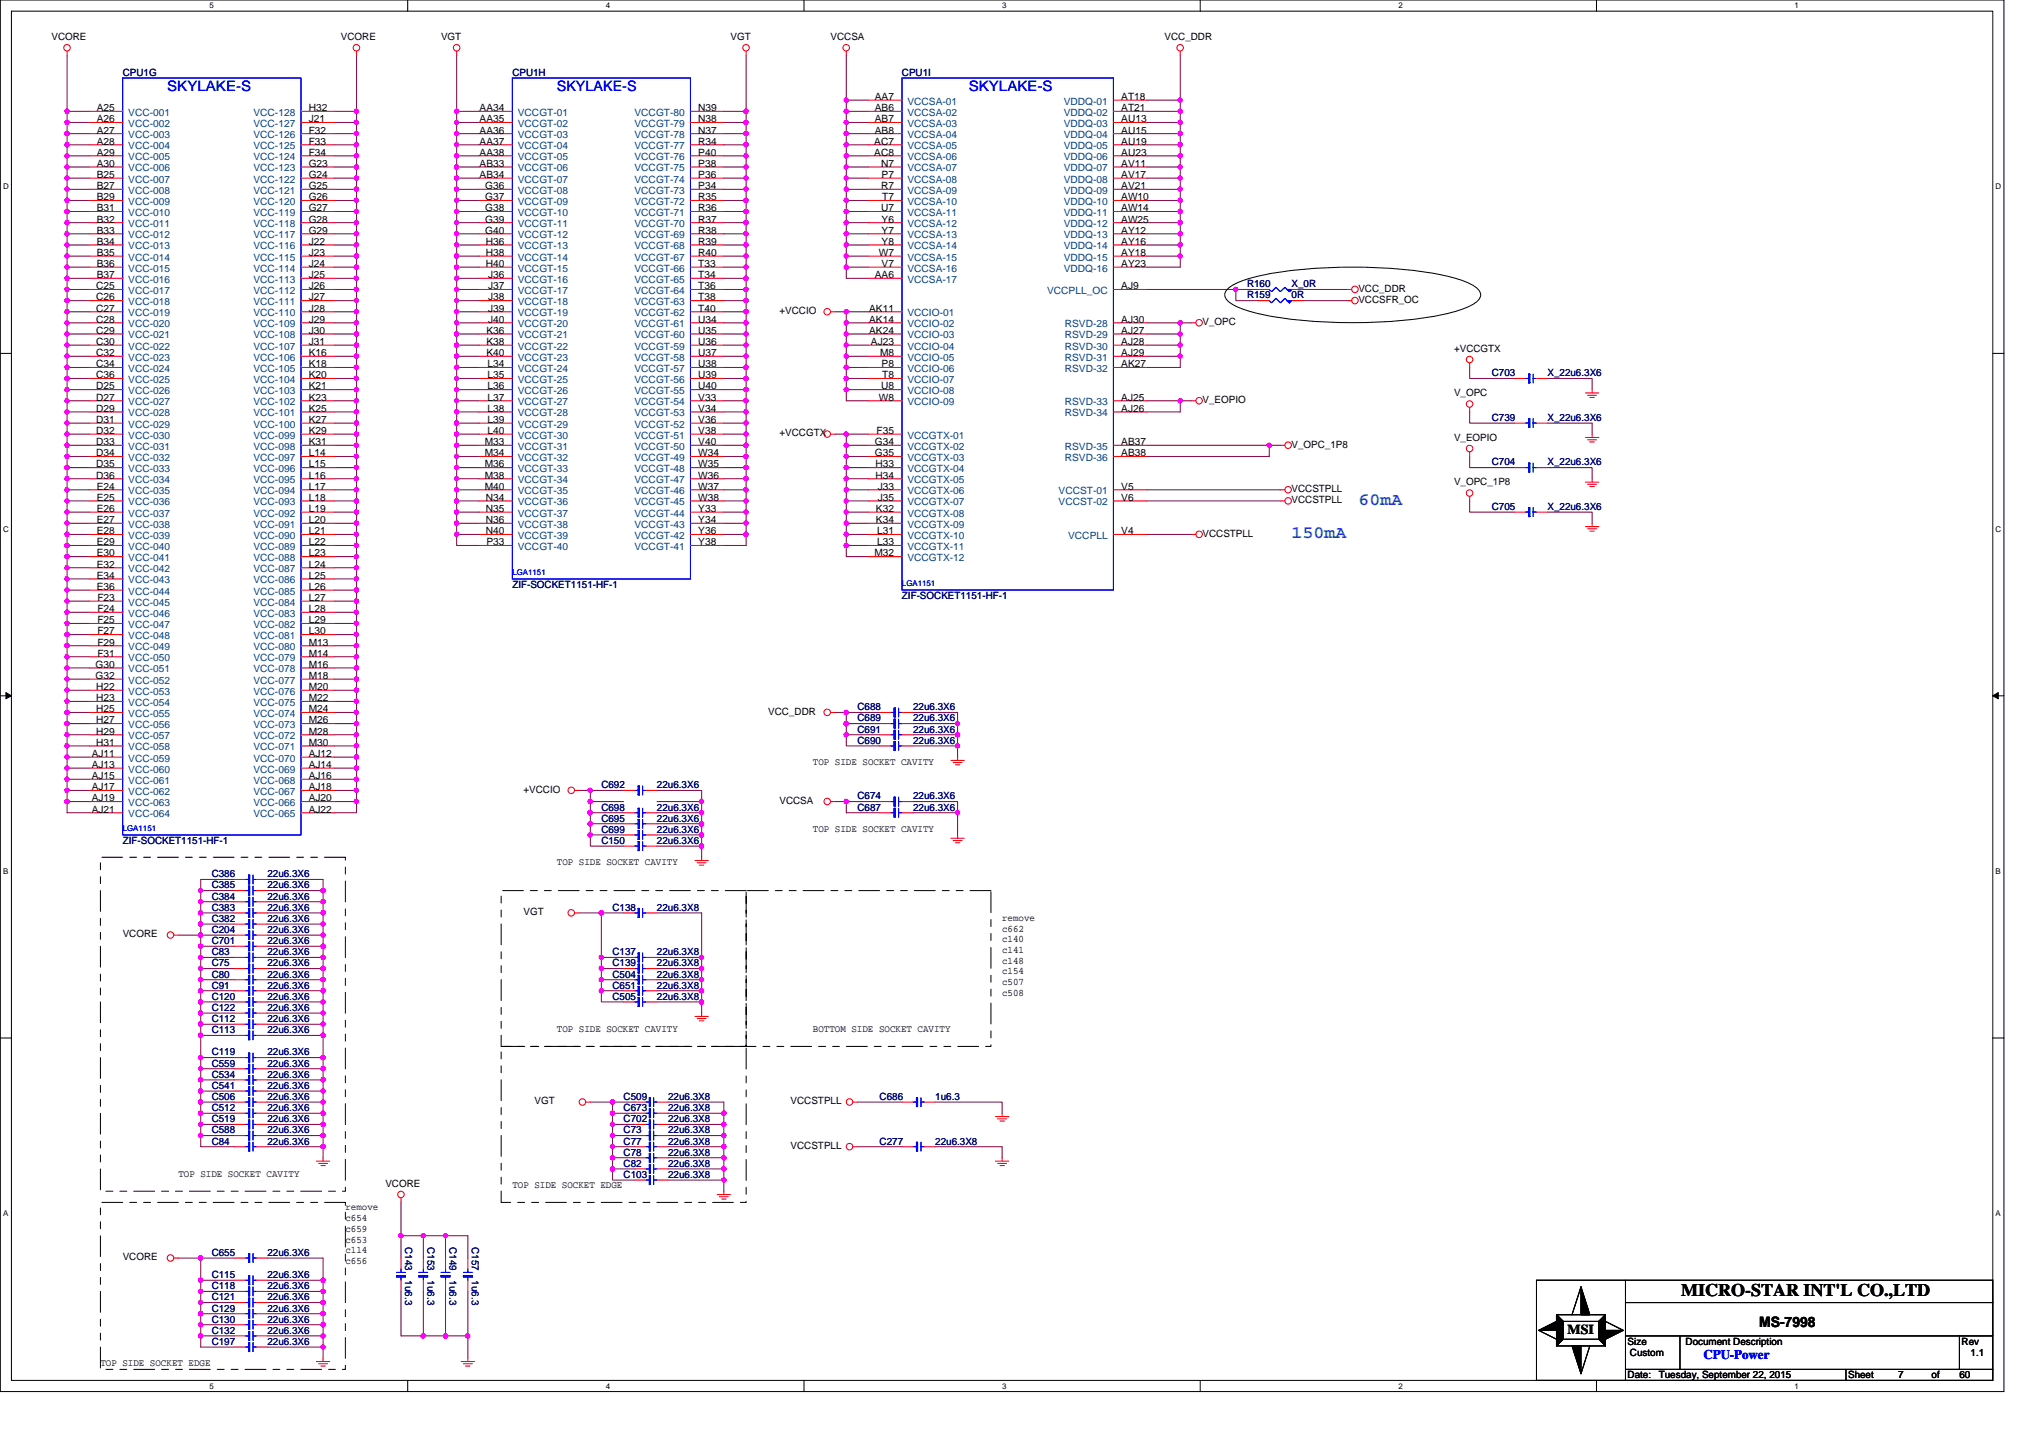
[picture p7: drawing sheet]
<svg xmlns="http://www.w3.org/2000/svg" width="297mm" height="210mm" viewBox="0 0 297 210" stroke-linecap="round" stroke-linejoin="round" font-family="sans-serif">
<defs><g id="words">
<g font-size="2.6" fill="#0080ff">
<text x="198.4" y="73.7">60mA</text>
<text x="188.6" y="78.6">150mA</text>
</g>
<text font-size="2.6" x="245.5" y="189.3">MICRO-STAR INT'L CO.,LTD</text>
<g font-size="2.1" fill="#00f">
<text x="24.4" y="13.3">SKYLAKE-S</text>
<text x="81.3" y="13.3">SKYLAKE-S</text>
<text x="141.5" y="13.3">SKYLAKE-S</text>
</g>
<text font-size="2.1" x="256.9" y="193.8">MS-7998</text>
<text font-size="2" x="228.9" y="194.8">MSI</text>
<text font-size="1.9" fill="#00f" x="248.8" y="198.5">CPU-Power</text>
<g font-size="1.5">
<text x="7.5" y="5.9">VCORE</text>
<text x="49.8" y="5.9">VCORE</text>
<text x="64.4" y="5.9">VGT</text>
<text x="106.7" y="5.9">VGT</text>
<text x="121.3" y="5.9">VCCSA</text>
<text x="170.1" y="5.9">VCC_DDR</text>
<text x="14.1" y="16.2">A25</text>
<text x="14.1" y="17.9">A26</text>
<text x="45.1" y="16.2">H32</text>
<text x="45.1" y="17.9">J21</text>
<text x="70" y="16.2">AA34</text>
<text x="70" y="17.9">AA35</text>
<text x="102" y="16.2">N39</text>
<text x="102" y="17.9">N38</text>
<text x="127.8" y="16.2">AB6</text>
<text x="127.8" y="14.6">AA7</text>
<text x="127.8" y="17.9">AB7</text>
<text x="163.7" y="16.2">AT21</text>
<text x="163.7" y="17.9">AU13</text>
<text x="163.7" y="14.6">AT18</text>
<text x="14.1" y="19.5">A27</text>
<text x="14.1" y="21.1">A28</text>
<text x="14.1" y="22.7">A29</text>
<text x="45.1" y="21.1">F33</text>
<text x="45.1" y="19.5">F32</text>
<text x="45.1" y="22.7">F34</text>
<text x="70" y="22.7">AA38</text>
<text x="70" y="21.1">AA37</text>
<text x="70" y="19.5">AA36</text>
<text x="102" y="19.5">N37</text>
<text x="102" y="22.7">P40</text>
<text x="102" y="21.1">R34</text>
<text x="127.7" y="21.1">AC7</text>
<text x="127.7" y="22.7">AC8</text>
<text x="127.8" y="19.5">AB8</text>
<text x="163.7" y="19.5">AU15</text>
<text x="163.7" y="21.1">AU19</text>
<text x="163.7" y="22.7">AU23</text>
<text x="14.1" y="24.4">A30</text>
<text x="14.1" y="29.3">B29</text>
<text x="14.1" y="27.6">B27</text>
<text x="14.1" y="26">B25</text>
<text x="45.1" y="24.4">G23</text>
<text x="45.1" y="29.3">G26</text>
<text x="45.1" y="26">G24</text>
<text x="45.1" y="27.6">G25</text>
<text x="70" y="26">AB34</text>
<text x="70" y="24.4">AB33</text>
<text x="70.9" y="27.6">G36</text>
<text x="70.9" y="29.3">G37</text>
<text x="102" y="27.6">P34</text>
<text x="102" y="24.4">P38</text>
<text x="102" y="26">P36</text>
<text x="102" y="29.3">R35</text>
<text x="128.7" y="24.4">N7</text>
<text x="128.7" y="27.6">R7</text>
<text x="128.8" y="26">P7</text>
<text x="128.8" y="29.3">T7</text>
<text x="163.7" y="24.4">AV11</text>
<text x="163.7" y="26">AV17</text>
<text x="163.7" y="27.6">AV21</text>
<text x="163.7" y="29.3">AW10</text>
<text x="14.1" y="30.9">B31</text>
<text x="14.1" y="32.5">B32</text>
<text x="14.1" y="34.1">B33</text>
<text x="14.1" y="35.8">B34</text>
<text x="45.1" y="30.9">G27</text>
<text x="45.1" y="32.5">G28</text>
<text x="45.1" y="34.1">G29</text>
<text x="45.1" y="35.8">J22</text>
<text x="70.9" y="30.9">G38</text>
<text x="70.9" y="32.5">G39</text>
<text x="70.9" y="34.1">G40</text>
<text x="70.9" y="35.8">H36</text>
<text x="102" y="30.9">R36</text>
<text x="102" y="32.5">R37</text>
<text x="102" y="34.1">R38</text>
<text x="102" y="35.8">R39</text>
<text x="128.7" y="30.9">U7</text>
<text x="128.8" y="32.5">Y6</text>
<text x="128.8" y="34.1">Y7</text>
<text x="128.8" y="35.8">Y8</text>
<text x="163.7" y="30.9">AW14</text>
<text x="163.7" y="32.5">AW25</text>
<text x="163.7" y="34.1">AY12</text>
<text x="163.7" y="35.8">AY16</text>
<text x="14.1" y="37.4">B35</text>
<text x="14.1" y="39">B36</text>
<text x="14.1" y="40.6">B37</text>
<text x="45.1" y="37.4">J23</text>
<text x="45.1" y="39">J24</text>
<text x="45.1" y="40.6">J25</text>
<text x="70.9" y="37.4">H38</text>
<text x="70.9" y="39">H40</text>
<text x="71.3" y="40.6">J36</text>
<text x="102" y="40.6">T34</text>
<text x="102" y="37.4">R40</text>
<text x="102" y="39">T33</text>
<text x="127.8" y="40.6">AA6</text>
<text x="128.4" y="37.4">W7</text>
<text x="128.8" y="39">V7</text>
<text x="163.7" y="37.4">AY18</text>
<text x="163.7" y="39">AY23</text>
<text x="14.1" y="42.2">C25</text>
<text x="14.1" y="45.5">C27</text>
<text x="14.1" y="43.9">C26</text>
<text x="14.1" y="47.1">C28</text>
<text x="45.1" y="42.2">J26</text>
<text x="45.1" y="45.5">J28</text>
<text x="45.1" y="43.9">J27</text>
<text x="45.1" y="47.1">J29</text>
<text x="71.3" y="43.9">J38</text>
<text x="71.3" y="42.2">J37</text>
<text x="71.3" y="47.1">J40</text>
<text x="71.3" y="45.5">J39</text>
<text x="102" y="42.2">T36</text>
<text x="102" y="43.9">T38</text>
<text x="102" y="45.5">T40</text>
<text x="102" y="47.1">U34</text>
<text x="113.8" y="45.9">+VCCIO</text>
<text x="126.9" y="45.5">AK11</text>
<text x="126.9" y="47.1">AK14</text>
<text x="163.7" y="42.2">AJ9</text>
<text x="163.7" y="47.1">AJ30</text>
<text x="175.6" y="47.5">V_OPC</text>
<text x="198.4" y="42.6">VCC_DDR</text>
<text x="198.4" y="44.2">VCCSFR_OC</text>
<text x="14.1" y="50.4">C30</text>
<text x="14.1" y="48.7">C29</text>
<text x="14.1" y="53.6">C34</text>
<text x="14.1" y="52">C32</text>
<text x="45.1" y="48.7">J30</text>
<text x="45.1" y="50.4">J31</text>
<text x="45.1" y="53.6">K18</text>
<text x="45.1" y="52">K16</text>
<text x="71" y="48.7">K36</text>
<text x="71" y="52">K40</text>
<text x="71" y="50.4">K38</text>
<text x="71.2" y="53.6">L34</text>
<text x="102" y="48.7">U35</text>
<text x="102" y="50.4">U36</text>
<text x="102" y="52">U37</text>
<text x="102" y="53.6">U38</text>
<text x="126.9" y="48.7">AK24</text>
<text x="127.2" y="50.4">AJ23</text>
<text x="128.5" y="52">M8</text>
<text x="128.8" y="53.6">P8</text>
<text x="163.7" y="48.7">AJ27</text>
<text x="163.7" y="50.4">AJ28</text>
<text x="163.7" y="52">AJ29</text>
<text x="163.7" y="53.6">AK27</text>
<text x="212.3" y="51.4">+VCCGTX</text>
<text x="14.1" y="55.2">C36</text>
<text x="14.1" y="58.5">D27</text>
<text x="14.1" y="56.9">D25</text>
<text x="45.1" y="55.2">K20</text>
<text x="45.1" y="58.5">K23</text>
<text x="45.1" y="56.9">K21</text>
<text x="71.2" y="55.2">L35</text>
<text x="71.2" y="56.9">L36</text>
<text x="71.2" y="58.5">L37</text>
<text x="102" y="55.2">U39</text>
<text x="102" y="56.9">U40</text>
<text x="102" y="58.5">V33</text>
<text x="128.4" y="58.5">W8</text>
<text x="128.7" y="56.9">U8</text>
<text x="128.8" y="55.2">T8</text>
<text x="163.7" y="58.5">AJ25</text>
<text x="175.6" y="58.9">V_EOPIO</text>
<text x="212.3" y="57.9">V_OPC</text>
<text x="14.1" y="60.1">D29</text>
<text x="14.1" y="61.8">D31</text>
<text x="14.1" y="63.4">D32</text>
<text x="14.1" y="65">D33</text>
<text x="45.1" y="60.1">K25</text>
<text x="45.1" y="61.8">K27</text>
<text x="45.1" y="63.4">K29</text>
<text x="45.1" y="65">K31</text>
<text x="70.8" y="65">M33</text>
<text x="71.2" y="60.1">L38</text>
<text x="71.2" y="63.4">L40</text>
<text x="71.2" y="61.8">L39</text>
<text x="102" y="60.1">V34</text>
<text x="102" y="61.8">V36</text>
<text x="102" y="63.4">V38</text>
<text x="102" y="65">V40</text>
<text x="113.8" y="63.7">+VCCGTX</text>
<text x="127.8" y="65">G34</text>
<text x="128" y="63.4">F35</text>
<text x="163.7" y="65">AB37</text>
<text x="163.7" y="60.1">AJ26</text>
<text x="188.6" y="65.4">V_OPC_1P8</text>
<text x="212.3" y="64.4">V_EOPIO</text>
<text x="14.1" y="66.6">D34</text>
<text x="14.1" y="69.9">D36</text>
<text x="14.1" y="68.3">D35</text>
<text x="14.1" y="71.5">E24</text>
<text x="45.1" y="66.6">L14</text>
<text x="45.1" y="68.3">L15</text>
<text x="45.1" y="69.9">L16</text>
<text x="45.1" y="71.5">L17</text>
<text x="70.8" y="68.3">M36</text>
<text x="70.8" y="66.6">M34</text>
<text x="70.8" y="69.9">M38</text>
<text x="70.8" y="71.5">M40</text>
<text x="102" y="66.6">W34</text>
<text x="102" y="68.3">W35</text>
<text x="102" y="69.9">W36</text>
<text x="102" y="71.5">W37</text>
<text x="127.8" y="66.6">G35</text>
<text x="127.8" y="68.3">H33</text>
<text x="127.8" y="69.9">H34</text>
<text x="128.2" y="71.5">J33</text>
<text x="163.7" y="66.6">AB38</text>
<text x="163.7" y="71.5">V5</text>
<text x="188.6" y="71.9">VCCSTPLL</text>
<text x="212.3" y="70.9">V_OPC_1P8</text>
<text x="14.1" y="74.8">E26</text>
<text x="14.1" y="73.1">E25</text>
<text x="14.1" y="76.4">E27</text>
<text x="45.1" y="74.8">L19</text>
<text x="45.1" y="73.1">L18</text>
<text x="45.1" y="76.4">L20</text>
<text x="70.9" y="73.1">N34</text>
<text x="70.9" y="74.8">N35</text>
<text x="70.9" y="76.4">N36</text>
<text x="102" y="73.1">W38</text>
<text x="102" y="74.8">Y33</text>
<text x="102" y="76.4">Y34</text>
<text x="127.9" y="74.8">K32</text>
<text x="127.9" y="76.4">K34</text>
<text x="128.2" y="73.1">J35</text>
<text x="163.7" y="73.1">V6</text>
<text x="188.6" y="73.5">VCCSTPLL</text>
<text x="14.1" y="78">E28</text>
<text x="14.1" y="79.6">E29</text>
<text x="14.1" y="81.3">E30</text>
<text x="14.1" y="82.9">E32</text>
<text x="45.1" y="78">L21</text>
<text x="45.1" y="79.6">L22</text>
<text x="45.1" y="81.3">L23</text>
<text x="45.1" y="82.9">L24</text>
<text x="70.9" y="78">N40</text>
<text x="71" y="79.6">P33</text>
<text x="102" y="78">Y36</text>
<text x="102" y="79.6">Y38</text>
<text x="127.7" y="81.3">M32</text>
<text x="128.1" y="78">L31</text>
<text x="128.1" y="79.6">L33</text>
<text x="163.7" y="78">V4</text>
<text x="175.6" y="78.4">VCCSTPLL</text>
<text x="14.1" y="84.5">E34</text>
<text x="14.1" y="86.1">E36</text>
<text x="14.2" y="87.8">F23</text>
<text x="14.2" y="89.4">F24</text>
<text x="45.1" y="84.5">L25</text>
<text x="45.1" y="86.1">L26</text>
<text x="45.1" y="87.8">L27</text>
<text x="45.1" y="89.4">L28</text>
<text x="14.2" y="91">F25</text>
<text x="14.2" y="95.9">F31</text>
<text x="14.2" y="94.3">F29</text>
<text x="14.2" y="92.6">F27</text>
<text x="45.1" y="91">L29</text>
<text x="45.1" y="95.9">M14</text>
<text x="45.1" y="94.3">M13</text>
<text x="45.1" y="92.6">L30</text>
<text x="14" y="97.5">G30</text>
<text x="14" y="99.1">G32</text>
<text x="14.1" y="100.8">H22</text>
<text x="45.1" y="99.1">M18</text>
<text x="45.1" y="97.5">M16</text>
<text x="45.1" y="100.8">M20</text>
<text x="14.1" y="102.4">H23</text>
<text x="14.1" y="104">H25</text>
<text x="14.1" y="107.3">H29</text>
<text x="14.1" y="105.6">H27</text>
<text x="45.1" y="104">M24</text>
<text x="45.1" y="102.4">M22</text>
<text x="45.1" y="107.3">M28</text>
<text x="45.1" y="105.6">M26</text>
<text x="112.2" y="104.4">VCC_DDR</text>
<text x="13.4" y="110.5">AJ11</text>
<text x="13.4" y="113.8">AJ15</text>
<text x="13.4" y="112.1">AJ13</text>
<text x="14.1" y="108.9">H31</text>
<text x="45.1" y="108.9">M30</text>
<text x="45.1" y="110.5">AJ12</text>
<text x="45.1" y="113.8">AJ16</text>
<text x="45.1" y="112.1">AJ14</text>
<text x="118.7" y="111.7">TOP SIDE SOCKET CAVITY</text>
<text x="13.4" y="118.7">AJ21</text>
<text x="13.4" y="117">AJ19</text>
<text x="13.4" y="115.4">AJ17</text>
<text x="45.1" y="117">AJ20</text>
<text x="45.1" y="118.7">AJ22</text>
<text x="45.1" y="115.4">AJ18</text>
<text x="76.5" y="115.8">+VCCIO</text>
<text x="113.8" y="117.4">VCCSA</text>
<text x="118.7" y="121.5">TOP SIDE SOCKET CAVITY</text>
<text x="81.3" y="126.3">TOP SIDE SOCKET CAVITY</text>
<text x="17.9" y="136.9">VCORE</text>
<text x="76.5" y="133.6">VGT</text>
<text x="146.3" y="134.5">remove</text>
<text x="146.3" y="136">c662</text>
<text x="146.3" y="137.6">c140</text>
<text x="146.3" y="139.2">c141</text>
<text x="146.3" y="140.7">c148</text>
<text x="146.3" y="142.3">c154</text>
<text x="146.3" y="143.9">c507</text>
<text x="146.3" y="145.4">c508</text>
<text x="81.3" y="150.7">TOP SIDE SOCKET CAVITY</text>
<text x="118.7" y="150.7">BOTTOM SIDE SOCKET CAVITY</text>
<text x="78.1" y="161.3">VGT</text>
<text x="115.5" y="161.3">VCCSTPLL</text>
<text x="115.5" y="167.8">VCCSTPLL</text>
<text x="26.1" y="171.9">TOP SIDE SOCKET CAVITY</text>
<text x="56.3" y="173.3">VCORE</text>
<text x="74.8" y="173.5">TOP SIDE SOCKET EDGE</text>
<text x="50.4" y="176.7">remove</text>
<text x="50.4" y="178.3">c654</text>
<text x="50.4" y="179.9">c659</text>
<text x="17.9" y="184">VCORE</text>
<text x="50.4" y="181.4">c653</text>
<text x="50.4" y="183">c114</text>
<text x="50.4" y="184.6">c656</text>
<text x="237.7" y="196.4">Size</text>
<text x="246.2" y="196.4">Document Description</text>
<text x="286.5" y="196.4">Rev</text>
<text x="14.7" y="199.5">TOP SIDE SOCKET EDGE</text>
<text x="237.7" y="201.3">Date:</text>
<text x="238" y="198">Custom</text>
<text x="242.2" y="201.3">Tuesday, September 22, 2015</text>
<text x="269.9" y="201.3">Sheet</text>
<text x="277.2" y="201.3">7</text>
<text x="282.1" y="201.3">of</text>
<text x="286.1" y="201.3">60</text>
<text x="287.8" y="198">1.1</text>
</g>
<g font-size="1.5" fill="#000080">
<text x="17.9" y="11.1">CPU1G</text>
<text x="74.8" y="11.1">CPU1H</text>
<text x="131.7" y="11.1">CPU1I</text>
<text x="182.1" y="42">R160</text>
<text x="188.6" y="42">X_0R</text>
<text x="182.1" y="43.6">R159</text>
<text x="188.6" y="43.6">0R</text>
<text x="217.9" y="55">C703</text>
<text x="226" y="55">X_22u6.3X6</text>
<text x="217.9" y="61.5">C739</text>
<text x="226" y="61.5">X_22u6.3X6</text>
<text x="217.9" y="68">C704</text>
<text x="226" y="68">X_22u6.3X6</text>
<text x="217.9" y="74.5">C705</text>
<text x="226" y="74.5">X_22u6.3X6</text>
<text x="74.8" y="85.9">ZIF-SOCKET1151-HF-1</text>
<text x="131.7" y="87.5">ZIF-SOCKET1151-HF-1</text>
<text x="125.2" y="103.7">C688</text>
<text x="125.2" y="105.3">C689</text>
<text x="125.2" y="107">C691</text>
<text x="133.3" y="103.7">22u6.3X6</text>
<text x="133.3" y="105.3">22u6.3X6</text>
<text x="133.3" y="107">22u6.3X6</text>
<text x="125.2" y="108.6">C690</text>
<text x="133.3" y="108.6">22u6.3X6</text>
<text x="87.8" y="115.1">C692</text>
<text x="87.8" y="120">C695</text>
<text x="87.8" y="118.4">C698</text>
<text x="95.9" y="115.1">22u6.3X6</text>
<text x="95.9" y="120">22u6.3X6</text>
<text x="95.9" y="118.4">22u6.3X6</text>
<text x="125.2" y="116.7">C674</text>
<text x="125.2" y="118.4">C687</text>
<text x="133.3" y="116.7">22u6.3X6</text>
<text x="133.3" y="118.4">22u6.3X6</text>
<text x="17.9" y="123.2">ZIF-SOCKET1151-HF-1</text>
<text x="87.8" y="123.2">C150</text>
<text x="87.8" y="121.6">C699</text>
<text x="95.9" y="123.2">22u6.3X6</text>
<text x="95.9" y="121.6">22u6.3X6</text>
<text x="30.9" y="129.7">C385</text>
<text x="30.9" y="131.4">C384</text>
<text x="30.9" y="128.1">C386</text>
<text x="39" y="129.7">22u6.3X6</text>
<text x="39" y="131.4">22u6.3X6</text>
<text x="39" y="128.1">22u6.3X6</text>
<text x="30.9" y="137.9">C701</text>
<text x="30.9" y="134.6">C382</text>
<text x="30.9" y="133">C383</text>
<text x="30.9" y="136.2">C204</text>
<text x="39" y="137.9">22u6.3X6</text>
<text x="39" y="134.6">22u6.3X6</text>
<text x="39" y="133">22u6.3X6</text>
<text x="39" y="136.2">22u6.3X6</text>
<text x="89.4" y="133">C138</text>
<text x="95.9" y="133">22u6.3X8</text>
<text x="30.9" y="142.7">C80</text>
<text x="30.9" y="141.1">C75</text>
<text x="30.9" y="139.5">C83</text>
<text x="39" y="142.7">22u6.3X6</text>
<text x="39" y="141.1">22u6.3X6</text>
<text x="39" y="139.5">22u6.3X6</text>
<text x="89.4" y="142.7">C504</text>
<text x="89.4" y="141.1">C139</text>
<text x="89.4" y="139.5">C137</text>
<text x="95.9" y="142.7">22u6.3X8</text>
<text x="95.9" y="141.1">22u6.3X8</text>
<text x="95.9" y="139.5">22u6.3X8</text>
<text x="30.9" y="147.6">C122</text>
<text x="30.9" y="146">C120</text>
<text x="30.9" y="144.4">C91</text>
<text x="30.9" y="149.2">C112</text>
<text x="39" y="147.6">22u6.3X6</text>
<text x="39" y="146">22u6.3X6</text>
<text x="39" y="144.4">22u6.3X6</text>
<text x="39" y="149.2">22u6.3X6</text>
<text x="89.4" y="146">C505</text>
<text x="89.4" y="144.4">C651</text>
<text x="95.9" y="146">22u6.3X8</text>
<text x="95.9" y="144.4">22u6.3X8</text>
<text x="30.9" y="154.1">C119</text>
<text x="30.9" y="155.7">C559</text>
<text x="30.9" y="150.9">C113</text>
<text x="39" y="154.1">22u6.3X6</text>
<text x="39" y="155.7">22u6.3X6</text>
<text x="39" y="150.9">22u6.3X6</text>
<text x="30.9" y="160.6">C506</text>
<text x="30.9" y="157.4">C534</text>
<text x="30.9" y="159">C541</text>
<text x="39" y="160.6">22u6.3X6</text>
<text x="39" y="157.4">22u6.3X6</text>
<text x="39" y="159">22u6.3X6</text>
<text x="91.1" y="160.6">C509</text>
<text x="97.6" y="160.6">22u6.3X8</text>
<text x="128.5" y="160.6">C686</text>
<text x="136.6" y="160.6">1u6.3</text>
<text x="30.9" y="162.2">C512</text>
<text x="30.9" y="167.1">C84</text>
<text x="30.9" y="163.9">C519</text>
<text x="30.9" y="165.5">C588</text>
<text x="39" y="162.2">22u6.3X6</text>
<text x="39" y="167.1">22u6.3X6</text>
<text x="39" y="163.9">22u6.3X6</text>
<text x="39" y="165.5">22u6.3X6</text>
<text x="91.1" y="165.5">C73</text>
<text x="91.1" y="163.9">C702</text>
<text x="91.1" y="162.2">C673</text>
<text x="91.1" y="167.1">C77</text>
<text x="97.6" y="165.5">22u6.3X8</text>
<text x="97.6" y="163.9">22u6.3X8</text>
<text x="97.6" y="162.2">22u6.3X8</text>
<text x="97.6" y="167.1">22u6.3X8</text>
<text x="128.5" y="167.1">C277</text>
<text x="136.6" y="167.1">22u6.3X8</text>
<text x="91.1" y="172">C103</text>
<text x="91.1" y="168.8">C78</text>
<text x="91.1" y="170.4">C82</text>
<text x="97.6" y="172">22u6.3X8</text>
<text x="97.6" y="168.8">22u6.3X8</text>
<text x="97.6" y="170.4">22u6.3X8</text>
<text x="30.9" y="183.4">C655</text>
<text x="39" y="183.4">22u6.3X6</text>
<text x="59.2" y="182.1" transform="rotate(90 59.2 182.1)">C143</text>
<text x="62.4" y="182.1" transform="rotate(90 62.4 182.1)">C153</text>
<text x="65.7" y="182.1" transform="rotate(90 65.7 182.1)">C149</text>
<text x="68.9" y="182.1" transform="rotate(90 68.9 182.1)">C157</text>
<text x="30.9" y="188.3">C118</text>
<text x="30.9" y="189.9">C121</text>
<text x="30.9" y="186.6">C115</text>
<text x="30.9" y="191.5">C129</text>
<text x="39" y="188.3">22u6.3X6</text>
<text x="39" y="189.9">22u6.3X6</text>
<text x="39" y="186.6">22u6.3X6</text>
<text x="39" y="191.5">22u6.3X6</text>
<text x="59.2" y="186.9" transform="rotate(90 59.2 186.9)">1u6.3</text>
<text x="62.4" y="186.9" transform="rotate(90 62.4 186.9)">1u6.3</text>
<text x="65.7" y="186.9" transform="rotate(90 65.7 186.9)">1u6.3</text>
<text x="68.9" y="186.9" transform="rotate(90 68.9 186.9)">1u6.3</text>
<text x="30.9" y="196.4">C197</text>
<text x="30.9" y="193.1">C130</text>
<text x="30.9" y="194.8">C132</text>
<text x="39" y="196.4">22u6.3X6</text>
<text x="39" y="193.1">22u6.3X6</text>
<text x="39" y="194.8">22u6.3X6</text>
</g>
<g font-size="1.5" fill="#004080">
<text x="18.7" y="16.9">VCC-001</text>
<text x="37" y="16.9">VCC-128</text>
<text x="75.6" y="16.9">VCCGT-01</text>
<text x="92.7" y="16.9">VCCGT-80</text>
<text x="132.5" y="16.9">VCCSA-02</text>
<text x="132.5" y="15.3">VCCSA-01</text>
<text x="155.3" y="16.9">VDDQ-02</text>
<text x="155.3" y="15.3">VDDQ-01</text>
<text x="18.7" y="20.2">VCC-003</text>
<text x="18.7" y="18.5">VCC-002</text>
<text x="18.7" y="21.8">VCC-004</text>
<text x="18.7" y="23.4">VCC-005</text>
<text x="37" y="18.5">VCC-127</text>
<text x="37" y="21.8">VCC-125</text>
<text x="37" y="20.2">VCC-126</text>
<text x="37" y="23.4">VCC-124</text>
<text x="75.6" y="23.4">VCCGT-05</text>
<text x="75.6" y="21.8">VCCGT-04</text>
<text x="75.6" y="20.2">VCCGT-03</text>
<text x="75.6" y="18.5">VCCGT-02</text>
<text x="92.7" y="20.2">VCCGT-78</text>
<text x="92.7" y="18.5">VCCGT-79</text>
<text x="92.7" y="23.4">VCCGT-76</text>
<text x="92.7" y="21.8">VCCGT-77</text>
<text x="132.5" y="18.5">VCCSA-03</text>
<text x="132.5" y="20.2">VCCSA-04</text>
<text x="132.5" y="21.8">VCCSA-05</text>
<text x="132.5" y="23.4">VCCSA-06</text>
<text x="155.3" y="18.5">VDDQ-03</text>
<text x="155.3" y="20.2">VDDQ-04</text>
<text x="155.3" y="21.8">VDDQ-05</text>
<text x="155.3" y="23.4">VDDQ-06</text>
<text x="18.7" y="25">VCC-006</text>
<text x="18.7" y="29.9">VCC-009</text>
<text x="18.7" y="28.3">VCC-008</text>
<text x="18.7" y="26.7">VCC-007</text>
<text x="37" y="25">VCC-123</text>
<text x="37" y="29.9">VCC-120</text>
<text x="37" y="26.7">VCC-122</text>
<text x="37" y="28.3">VCC-121</text>
<text x="75.6" y="26.7">VCCGT-07</text>
<text x="75.6" y="28.3">VCCGT-08</text>
<text x="75.6" y="29.9">VCCGT-09</text>
<text x="75.6" y="25">VCCGT-06</text>
<text x="92.7" y="28.3">VCCGT-73</text>
<text x="92.7" y="25">VCCGT-75</text>
<text x="92.7" y="26.7">VCCGT-74</text>
<text x="92.7" y="29.9">VCCGT-72</text>
<text x="132.5" y="25">VCCSA-07</text>
<text x="132.5" y="26.7">VCCSA-08</text>
<text x="132.5" y="28.3">VCCSA-09</text>
<text x="132.5" y="29.9">VCCSA-10</text>
<text x="155.3" y="25">VDDQ-07</text>
<text x="155.3" y="26.7">VDDQ-08</text>
<text x="155.3" y="28.3">VDDQ-09</text>
<text x="155.3" y="29.9">VDDQ-10</text>
<text x="18.7" y="31.5">VCC-010</text>
<text x="18.7" y="33.2">VCC-011</text>
<text x="18.7" y="34.8">VCC-012</text>
<text x="37" y="31.5">VCC-119</text>
<text x="37" y="33.2">VCC-118</text>
<text x="37" y="34.8">VCC-117</text>
<text x="75.6" y="31.5">VCCGT-10</text>
<text x="75.6" y="33.2">VCCGT-11</text>
<text x="75.6" y="34.8">VCCGT-12</text>
<text x="92.7" y="31.5">VCCGT-71</text>
<text x="92.7" y="33.2">VCCGT-70</text>
<text x="92.7" y="34.8">VCCGT-69</text>
<text x="132.5" y="31.5">VCCSA-11</text>
<text x="132.5" y="33.2">VCCSA-12</text>
<text x="132.5" y="34.8">VCCSA-13</text>
<text x="155.3" y="31.5">VDDQ-11</text>
<text x="155.3" y="33.2">VDDQ-12</text>
<text x="155.3" y="34.8">VDDQ-13</text>
<text x="18.7" y="38.1">VCC-014</text>
<text x="18.7" y="36.4">VCC-013</text>
<text x="18.7" y="39.7">VCC-015</text>
<text x="18.7" y="41.3">VCC-016</text>
<text x="37" y="38.1">VCC-115</text>
<text x="37" y="36.4">VCC-116</text>
<text x="37" y="39.7">VCC-114</text>
<text x="37" y="41.3">VCC-113</text>
<text x="75.6" y="36.4">VCCGT-13</text>
<text x="75.6" y="38.1">VCCGT-14</text>
<text x="75.6" y="39.7">VCCGT-15</text>
<text x="75.6" y="41.3">VCCGT-16</text>
<text x="92.7" y="41.3">VCCGT-65</text>
<text x="92.7" y="36.4">VCCGT-68</text>
<text x="92.7" y="38.1">VCCGT-67</text>
<text x="92.7" y="39.7">VCCGT-66</text>
<text x="132.5" y="36.4">VCCSA-14</text>
<text x="132.5" y="38.1">VCCSA-15</text>
<text x="132.5" y="39.7">VCCSA-16</text>
<text x="132.5" y="41.3">VCCSA-17</text>
<text x="155.3" y="36.4">VDDQ-14</text>
<text x="155.3" y="38.1">VDDQ-15</text>
<text x="155.3" y="39.7">VDDQ-16</text>
<text x="18.7" y="42.9">VCC-017</text>
<text x="18.7" y="46.2">VCC-019</text>
<text x="18.7" y="44.6">VCC-018</text>
<text x="18.7" y="47.8">VCC-020</text>
<text x="37" y="42.9">VCC-112</text>
<text x="37" y="46.2">VCC-110</text>
<text x="37" y="44.6">VCC-111</text>
<text x="37" y="47.8">VCC-109</text>
<text x="75.6" y="44.6">VCCGT-18</text>
<text x="75.6" y="42.9">VCCGT-17</text>
<text x="75.6" y="47.8">VCCGT-20</text>
<text x="75.6" y="46.2">VCCGT-19</text>
<text x="92.7" y="42.9">VCCGT-64</text>
<text x="92.7" y="44.6">VCCGT-63</text>
<text x="92.7" y="46.2">VCCGT-62</text>
<text x="92.7" y="47.8">VCCGT-61</text>
<text x="132.5" y="46.2">VCCIO-01</text>
<text x="132.5" y="47.8">VCCIO-02</text>
<text x="152.9" y="42.9">VCCPLL_OC</text>
<text x="155.5" y="47.8">RSVD-28</text>
<text x="18.7" y="51.1">VCC-022</text>
<text x="18.7" y="49.4">VCC-021</text>
<text x="18.7" y="52.7">VCC-023</text>
<text x="37" y="49.4">VCC-108</text>
<text x="37" y="51.1">VCC-107</text>
<text x="37" y="52.7">VCC-106</text>
<text x="75.6" y="49.4">VCCGT-21</text>
<text x="75.6" y="52.7">VCCGT-23</text>
<text x="75.6" y="51.1">VCCGT-22</text>
<text x="92.7" y="49.4">VCCGT-60</text>
<text x="92.7" y="51.1">VCCGT-59</text>
<text x="92.7" y="52.7">VCCGT-58</text>
<text x="132.5" y="49.4">VCCIO-03</text>
<text x="132.5" y="51.1">VCCIO-04</text>
<text x="132.5" y="52.7">VCCIO-05</text>
<text x="155.5" y="49.4">RSVD-29</text>
<text x="155.5" y="51.1">RSVD-30</text>
<text x="155.5" y="52.7">RSVD-31</text>
<text x="18.7" y="54.3">VCC-024</text>
<text x="18.7" y="55.9">VCC-025</text>
<text x="18.7" y="59.2">VCC-027</text>
<text x="18.7" y="57.6">VCC-026</text>
<text x="37" y="54.3">VCC-105</text>
<text x="37" y="55.9">VCC-104</text>
<text x="37" y="59.2">VCC-102</text>
<text x="37" y="57.6">VCC-103</text>
<text x="75.6" y="54.3">VCCGT-24</text>
<text x="75.6" y="55.9">VCCGT-25</text>
<text x="75.6" y="57.6">VCCGT-26</text>
<text x="75.6" y="59.2">VCCGT-27</text>
<text x="92.7" y="54.3">VCCGT-57</text>
<text x="92.7" y="55.9">VCCGT-56</text>
<text x="92.7" y="57.6">VCCGT-55</text>
<text x="92.7" y="59.2">VCCGT-54</text>
<text x="132.5" y="54.3">VCCIO-06</text>
<text x="132.5" y="55.9">VCCIO-07</text>
<text x="132.5" y="57.6">VCCIO-08</text>
<text x="132.5" y="59.2">VCCIO-09</text>
<text x="155.5" y="54.3">RSVD-32</text>
<text x="155.5" y="59.2">RSVD-33</text>
<text x="18.7" y="60.8">VCC-028</text>
<text x="18.7" y="62.4">VCC-029</text>
<text x="18.7" y="64.1">VCC-030</text>
<text x="18.7" y="65.7">VCC-031</text>
<text x="37" y="60.8">VCC-101</text>
<text x="37" y="62.4">VCC-100</text>
<text x="37" y="64.1">VCC-099</text>
<text x="37" y="65.7">VCC-098</text>
<text x="75.6" y="60.8">VCCGT-28</text>
<text x="75.6" y="65.7">VCCGT-31</text>
<text x="75.6" y="64.1">VCCGT-30</text>
<text x="75.6" y="62.4">VCCGT-29</text>
<text x="92.7" y="60.8">VCCGT-53</text>
<text x="92.7" y="62.4">VCCGT-52</text>
<text x="92.7" y="64.1">VCCGT-51</text>
<text x="92.7" y="65.7">VCCGT-50</text>
<text x="132.5" y="64.1">VCCGTX-01</text>
<text x="132.5" y="65.7">VCCGTX-02</text>
<text x="155.5" y="65.7">RSVD-35</text>
<text x="155.5" y="60.8">RSVD-34</text>
<text x="18.7" y="67.3">VCC-032</text>
<text x="18.7" y="70.6">VCC-034</text>
<text x="18.7" y="68.9">VCC-033</text>
<text x="37" y="67.3">VCC-097</text>
<text x="37" y="68.9">VCC-096</text>
<text x="37" y="70.6">VCC-095</text>
<text x="75.6" y="68.9">VCCGT-33</text>
<text x="75.6" y="67.3">VCCGT-32</text>
<text x="75.6" y="70.6">VCCGT-34</text>
<text x="92.7" y="67.3">VCCGT-49</text>
<text x="92.7" y="68.9">VCCGT-48</text>
<text x="92.7" y="70.6">VCCGT-47</text>
<text x="132.5" y="67.3">VCCGTX-03</text>
<text x="132.5" y="68.9">VCCGTX-04</text>
<text x="132.5" y="70.6">VCCGTX-05</text>
<text x="155.5" y="67.3">RSVD-36</text>
<text x="18.7" y="72.2">VCC-035</text>
<text x="18.7" y="75.4">VCC-037</text>
<text x="18.7" y="73.8">VCC-036</text>
<text x="18.7" y="77.1">VCC-038</text>
<text x="37" y="72.2">VCC-094</text>
<text x="37" y="75.4">VCC-092</text>
<text x="37" y="73.8">VCC-093</text>
<text x="37" y="77.1">VCC-091</text>
<text x="75.6" y="73.8">VCCGT-36</text>
<text x="75.6" y="72.2">VCCGT-35</text>
<text x="75.6" y="75.4">VCCGT-37</text>
<text x="75.6" y="77.1">VCCGT-38</text>
<text x="92.7" y="72.2">VCCGT-46</text>
<text x="92.7" y="73.8">VCCGT-45</text>
<text x="92.7" y="75.4">VCCGT-44</text>
<text x="92.7" y="77.1">VCCGT-43</text>
<text x="132.5" y="72.2">VCCGTX-06</text>
<text x="132.5" y="73.8">VCCGTX-07</text>
<text x="132.5" y="75.4">VCCGTX-08</text>
<text x="132.5" y="77.1">VCCGTX-09</text>
<text x="154.6" y="72.2">VCCST-01</text>
<text x="154.6" y="73.8">VCCST-02</text>
<text x="18.7" y="78.7">VCC-039</text>
<text x="18.7" y="80.3">VCC-040</text>
<text x="18.7" y="81.9">VCC-041</text>
<text x="18.7" y="83.6">VCC-042</text>
<text x="37" y="78.7">VCC-090</text>
<text x="37" y="80.3">VCC-089</text>
<text x="37" y="81.9">VCC-088</text>
<text x="37" y="83.6">VCC-087</text>
<text x="75.6" y="78.7">VCCGT-39</text>
<text x="75.6" y="80.3">VCCGT-40</text>
<text x="92.7" y="78.7">VCCGT-42</text>
<text x="92.7" y="80.3">VCCGT-41</text>
<text x="132.5" y="78.7">VCCGTX-10</text>
<text x="132.5" y="80.3">VCCGTX-11</text>
<text x="132.5" y="81.9">VCCGTX-12</text>
<text x="156" y="78.7">VCCPLL</text>
<text x="18.7" y="85.2">VCC-043</text>
<text x="18.7" y="86.8">VCC-044</text>
<text x="18.7" y="88.4">VCC-045</text>
<text x="37" y="85.2">VCC-086</text>
<text x="37" y="86.8">VCC-085</text>
<text x="37" y="88.4">VCC-084</text>
<text x="18.7" y="91.7">VCC-047</text>
<text x="18.7" y="90.1">VCC-046</text>
<text x="18.7" y="95">VCC-049</text>
<text x="18.7" y="93.3">VCC-048</text>
<text x="37" y="90.1">VCC-083</text>
<text x="37" y="91.7">VCC-082</text>
<text x="37" y="95">VCC-080</text>
<text x="37" y="93.3">VCC-081</text>
<text x="18.7" y="96.6">VCC-050</text>
<text x="18.7" y="98.2">VCC-051</text>
<text x="18.7" y="99.8">VCC-052</text>
<text x="18.7" y="101.5">VCC-053</text>
<text x="37" y="96.6">VCC-079</text>
<text x="37" y="99.8">VCC-077</text>
<text x="37" y="98.2">VCC-078</text>
<text x="37" y="101.5">VCC-076</text>
<text x="18.7" y="103.1">VCC-054</text>
<text x="18.7" y="104.7">VCC-055</text>
<text x="18.7" y="107.9">VCC-057</text>
<text x="18.7" y="106.3">VCC-056</text>
<text x="37" y="104.7">VCC-074</text>
<text x="37" y="103.1">VCC-075</text>
<text x="37" y="107.9">VCC-072</text>
<text x="37" y="106.3">VCC-073</text>
<text x="18.7" y="109.6">VCC-058</text>
<text x="18.7" y="111.2">VCC-059</text>
<text x="18.7" y="112.8">VCC-060</text>
<text x="37" y="109.6">VCC-071</text>
<text x="37" y="111.2">VCC-070</text>
<text x="37" y="112.8">VCC-069</text>
<text x="18.7" y="119.3">VCC-064</text>
<text x="18.7" y="117.7">VCC-063</text>
<text x="18.7" y="114.4">VCC-061</text>
<text x="18.7" y="116.1">VCC-062</text>
<text x="37" y="114.4">VCC-068</text>
<text x="37" y="117.7">VCC-066</text>
<text x="37" y="119.3">VCC-065</text>
<text x="37" y="116.1">VCC-067</text>
</g>
<g font-size="1.2">
<text x="30.6" y="1.2">5</text>
<text x="88.5" y="1.2">4</text>
<text x="146.3" y="1.2">3</text>
<text x="204.2" y="1.2">2</text>
<text x="262.1" y="1.2">1</text>
<text x=".5" y="27.6">D</text>
<text x="291.4" y="27.6">D</text>
<text x=".5" y="77.6">C</text>
<text x="291.4" y="77.6">C</text>
<text x=".5" y="127.6">B</text>
<text x="291.4" y="127.6">B</text>
<text x=".5" y="177.6">A</text>
<text x="291.4" y="177.6">A</text>
<text x="30.6" y="202.8">5</text>
<text x="88.5" y="202.8">4</text>
<text x="146.3" y="202.8">3</text>
<text x="204.2" y="202.8">2</text>
<text x="262.1" y="202.8">1</text>
</g>
<g font-size="1.2" fill="#00f">
<text x="74.8" y="83.9">LGA1151</text>
<text x="131.7" y="85.6">LGA1151</text>
<text x="17.9" y="121.3">LGA1151</text>
</g>
</g></defs>
<path d="M0 0h292.6v203.2h-292.6zM1.7 1.6h289.3v200h-289.3z" fill="none" stroke="#000" stroke-width=".15"/>
<g fill="#fff">
<path d="M30.6 .2h.6v1.3h-.6z"/>
<path d="M30.6 201.8h.6v1.3h-.6z"/>
</g>
<path d="M59.5 0v1.6M59.5 201.6v1.6" fill="none" stroke="#000" stroke-width=".15"/>
<g fill="#fff">
<path d="M88.5 .2h.6v1.3h-.6z"/>
<path d="M88.5 201.8h.6v1.3h-.6z"/>
</g>
<path d="M117.4 0v1.6M117.4 201.6v1.6" fill="none" stroke="#000" stroke-width=".15"/>
<g fill="#fff">
<path d="M146.3 .2h.7v1.3h-.7z"/>
<path d="M146.3 201.8h.7v1.3h-.7z"/>
</g>
<path d="M175.3 0v1.6M175.3 201.6v1.6" fill="none" stroke="#000" stroke-width=".15"/>
<g fill="#fff">
<path d="M204.2 .2h.6v1.3h-.6z"/>
<path d="M204.2 201.8h.6v1.3h-.6z"/>
</g>
<path d="M233.1 0v1.6M233.1 201.6v1.6" fill="none" stroke="#000" stroke-width=".15"/>
<g fill="#fff">
<path d="M262.1 .2h.6v1.3h-.6z"/>
<path d="M262.1 201.8h.6v1.3h-.6z"/>
<path d="M.5 26.6h.8v1.3h-.8z"/>
<path d="M291.4 26.6h.9v1.3h-.9z"/>
<path d="M.5 76.6h.8v1.3h-.8z"/>
<path d="M291.4 76.6h.9v1.3h-.9z"/>
</g>
<path d="M0 51.6h1.7M291 51.6h1.6" fill="none" stroke="#000" stroke-width=".15"/>
<g fill="#fff">
<path d="M.5 126.6h.7v1.3h-.7z"/>
<path d="M291.4 126.6h.8v1.3h-.8z"/>
</g>
<path d="M0 101.6h1.7M291 101.6h1.6" fill="none" stroke="#000" stroke-width=".15"/>
<path d="M.9 101.1l.8 .5-.8 .4zM291 101.6l.8-.5v.9z" fill="#000" stroke="#000" stroke-width=".15"/>
<g fill="#fff">
<path d="M.5 176.6h.7v1.2h-.7z"/>
<path d="M291.4 176.6h.8v1.2h-.8z"/>
</g>
<g fill="none" stroke="#000" stroke-width=".15">
<path d="M179.3 42.1a14.6 14.6 0 0 1 6.6-2.2 76 76 0 0 1 24.9 .3 12.7 12.7 0 0 1 4.9 1.9 1.12 1.12 0 0 1 0 1.9 14.6 14.6 0 0 1-6.5 2.2 75.3 75.3 0 0 1-24.9-.3 12.7 12.7 0 0 1-5-1.9 1.13 1.13 0 0 1 0-1.9zM0 151.6h1.7M291 151.6h1.6M224.4 186.9h66.6v14.7h-66.6zM224.7 194.3l2.6 1.3M227.3 192h7.2v4.5h-7.2zM227.3 192l1 1M228.3 193h5.2v2.6h-5.2zM228.3 195.6l-1 .9M230.9 187.9l-1.3 4.1M232.2 196.5l-1.3 4.1M233.5 195.6l1 .9"/>
<path d="M234.5 193l2.6 1.3M234.5 192l-1 1M237.4 190.2h53.6M237.4 186.9v14.7M237.4 200h53.6M237.4 195.1h53.6M245.3 195.1v4.9M269.6 200v1.6M286.1 195.1v4.9"/>
</g>
<g fill="none" stroke="#800040" stroke-width=".15">
<path d="M9.8 16.3v1.6M9.8 17.9v1.6M9.8 19.5v1.6M9.8 8.1v8.2M9.8 16.3h3.3M9.8 17.9h3.3M9.8 19.5h3.3M48.8 16.3h3.3M48.8 17.9h3.3M48.8 19.5h3.3M52.1 16.3v1.6M52.1 17.9v1.6"/>
<path d="M52.1 19.5v1.6M52.1 8.1v8.2M66.7 8.1v8.2M66.7 16.3v1.6M66.7 17.9v1.6M66.7 19.5v1.6M66.7 16.3h3.3M66.7 17.9h3.3M66.7 19.5h3.3M105.7 16.3h3.3M105.7 17.9h3.3M105.7 19.5h3.3"/>
<path d="M109 8.1v8.2M109 16.3v1.6M109 17.9v1.6M109 19.5v1.6M123.6 14.6h3.2M123.6 16.3h3.2M123.6 17.9h3.2M123.6 19.5h3.2M123.6 8.1v6.5M123.6 14.6v1.7M123.6 17.9v1.6M123.6 16.3v1.6"/>
<path d="M123.6 19.5v1.6M167.5 14.6h4.9M167.5 16.3h4.9M167.5 17.9h4.9M167.5 19.5h4.9M172.4 14.6v1.7M172.4 17.9v1.6M172.4 16.3v1.6M172.4 19.5v1.6M172.4 8.1v6.5M9.8 22.8v1.6M9.8 30.9v1.6"/>
<path d="M9.8 24.4v1.6M9.8 26v1.6M9.8 39v1.6M9.8 37.4v1.6M9.8 21.1v1.7M9.8 27.6v1.7M9.8 35.8v1.6M9.8 34.1v1.7M9.8 29.3v1.6M9.8 32.5v1.6M9.8 22.8h3.3M9.8 24.4h3.3"/>
<path d="M9.8 30.9h3.3M9.8 32.5h3.3M9.8 26h3.3M9.8 27.6h3.3M9.8 39h3.3M9.8 37.4h3.3M9.8 21.1h3.3M9.8 29.3h3.3M9.8 35.8h3.3M9.8 34.1h3.3M48.8 35.8h3.3M48.8 37.4h3.3"/>
<path d="M48.8 29.3h3.3M48.8 30.9h3.3M48.8 39h3.3M48.8 32.5h3.3M48.8 34.1h3.3M48.8 24.4h3.3M48.8 26h3.3M48.8 21.1h3.3M48.8 22.8h3.3M48.8 27.6h3.3M52.1 35.8v1.6M52.1 29.3v1.6"/>
<path d="M52.1 37.4v1.6M52.1 32.5v1.6M52.1 24.4v1.6M52.1 30.9v1.6M52.1 21.1v1.7M52.1 34.1v1.7M52.1 22.8v1.6M52.1 27.6v1.7M52.1 39v1.6M52.1 26v1.6M66.7 27.6v1.7M66.7 24.4v1.6"/>
<path d="M66.7 39v1.6M66.7 35.8v1.6M66.7 21.1v1.7M66.7 30.9v1.6M66.7 37.4v1.6M66.7 32.5v1.6M66.7 26v1.6M66.7 22.8v1.6M66.7 29.3v1.6M66.7 34.1v1.7M66.7 27.6h3.3M66.7 29.3h3.3"/>
<path d="M66.7 24.4h3.3M66.7 26h3.3M66.7 39h3.3M66.7 35.8h3.3M66.7 37.4h3.3M66.7 21.1h3.3M66.7 22.8h3.3M66.7 30.9h3.3M66.7 32.5h3.3M66.7 34.1h3.3M105.7 39h3.3M105.7 29.3h3.3"/>
<path d="M105.7 30.9h3.3M105.7 24.4h3.3M105.7 26h3.3M105.7 37.4h3.3M105.7 27.6h3.3M105.7 35.8h3.3M105.7 21.1h3.3M105.7 22.8h3.3M105.7 34.1h3.3M105.7 32.5h3.3M109 39v1.6M109 29.3v1.6"/>
<path d="M109 24.4v1.6M109 37.4v1.6M109 26v1.6M109 35.8v1.6M109 21.1v1.7M109 27.6v1.7M109 34.1v1.7M109 22.8v1.6M109 30.9v1.6M109 32.5v1.6M123.6 24.4h3.2M123.6 26h3.2"/>
<path d="M123.6 35.8h3.2M123.6 37.4h3.2M123.6 34.1h3.2M123.6 29.3h3.2M123.6 30.9h3.2M123.6 27.6h3.2M123.6 22.8h3.2M123.6 21.1h3.2M123.6 39h3.2M123.6 32.5h3.2M123.6 39v1.6h3.2M123.6 37.4v1.6"/>
<path d="M123.6 24.4v1.6M123.6 35.8v1.6M123.6 34.1v1.7M123.6 29.3v1.6M123.6 26v1.6M123.6 22.8v1.6M123.6 21.1v1.7M123.6 32.5v1.6M123.6 30.9v1.6M123.6 27.6v1.7M167.5 24.4h4.9M167.5 26h4.9"/>
<path d="M167.5 34.1h4.9M167.5 35.8h4.9M167.5 22.8h4.9M167.5 32.5h4.9M167.5 21.1h4.9M167.5 30.9h4.9M167.5 27.6h4.9M167.5 29.3h4.9M167.5 37.4h4.9M172.4 24.4v1.6M172.4 34.1v1.7M172.4 22.8v1.6"/>
<path d="M172.4 32.5v1.6M172.4 21.1v1.7M172.4 30.9v1.6M172.4 27.6v1.7M172.4 37.4v1.6h-4.9M172.4 29.3v1.6M172.4 26v1.6M172.4 35.8v1.6M9.8 48.8v1.6M9.8 40.6v1.7M9.8 50.4v1.6M9.8 58.5v1.7"/>
<path d="M9.8 43.9v1.6M9.8 53.7v1.6M9.8 52v1.7M9.8 45.5v1.6M9.8 55.3v1.6M9.8 47.1v1.7M9.8 56.9v1.6M9.8 42.3v1.6M9.8 48.8h3.3M9.8 50.4h3.3M9.8 40.6h3.3M9.8 42.3h3.3"/>
<path d="M9.8 52h3.3M9.8 58.5h3.3M9.8 43.9h3.3M9.8 45.5h3.3M9.8 53.7h3.3M9.8 55.3h3.3M9.8 47.1h3.3M9.8 56.9h3.3M48.8 53.7h3.3M48.8 55.3h3.3M48.8 48.8h3.3M48.8 50.4h3.3"/>
<path d="M48.8 56.9h3.3M48.8 58.5h3.3M48.8 47.1h3.3M48.8 45.5h3.3M48.8 52h3.3M48.8 42.3h3.3M48.8 43.9h3.3M48.8 40.6h3.3M52.1 53.7v1.6M52.1 48.8v1.6M52.1 56.9v1.6M52.1 47.1v1.7"/>
<path d="M52.1 45.5v1.6M52.1 50.4v1.6M52.1 58.5v1.7M52.1 42.3v1.6M52.1 55.3v1.6M52.1 40.6v1.7M52.1 52v1.7M52.1 43.9v1.6M66.7 48.8v1.6M66.7 40.6v1.7M66.7 56.9v1.6M66.7 53.7v1.6"/>
<path d="M66.7 45.5v1.6M66.7 55.3v1.6M66.7 58.5v1.7M66.7 47.1v1.7M66.7 50.4v1.6M66.7 42.3v1.6M66.7 52v1.7M66.7 43.9v1.6M66.7 48.8h3.3M66.7 50.4h3.3M66.7 40.6h3.3M66.7 42.3h3.3"/>
<path d="M66.7 56.9h3.3M66.7 58.5h3.3M66.7 53.7h3.3M66.7 55.3h3.3M66.7 45.5h3.3M66.7 47.1h3.3M66.7 52h3.3M66.7 43.9h3.3M105.7 40.6h3.3M105.7 58.5h3.3M105.7 52h3.3M105.7 53.7h3.3"/>
<path d="M105.7 48.8h3.3M105.7 50.4h3.3M105.7 56.9h3.3M105.7 47.1h3.3M105.7 45.5h3.3M105.7 43.9h3.3M105.7 55.3h3.3M105.7 42.3h3.3M109 58.5v1.7M109 52v1.7M109 48.8v1.6M109 56.9v1.6"/>
<path d="M109 47.1v1.7M109 45.5v1.6M109 43.9v1.6M109 55.3v1.6M109 42.3v1.6M109 53.7v1.6M109 50.4v1.6M109 40.6v1.7M122 45.5h1.6M123.6 45.5v1.6M123.6 45.5h3.2M123.6 47.1h3.2"/>
<path d="M123.6 48.8h3.2M123.6 50.4h3.2M123.6 56.9h3.2M123.6 53.7h3.2M123.6 55.3h3.2M123.6 52h3.2M123.6 56.9v1.6h3.2M123.6 55.3v1.6M123.6 48.8v1.6M123.6 47.1v1.7M123.6 53.7v1.6M123.6 52v1.7"/>
<path d="M123.6 50.4v1.6M167.5 47.1h4.9M167.5 48.8h4.9M167.5 58.5h4.9M167.5 50.4h4.9M167.5 52h4.9M167.5 42.3h13M172.4 47.1h1.6M172.4 47.1v1.7M172.4 50.4v1.6M172.4 58.5v1.7h-4.9M172.4 52v1.7h-4.9"/>
<path d="M172.4 48.8v1.6M172.4 58.5h1.6M180.5 42.3v1.6h3.2M180.5 42.3h3.2M190.2 43.9h6.5M190.2 42.3h6.5M214.6 53.7v1.6h6.5M226 55.3h6.5v1.6M9.8 74.8v1.6M9.8 69.9v1.6M9.8 63.4v1.6M9.8 68.3v1.6"/>
<path d="M9.8 78v1.7M9.8 71.5v1.7M9.8 61.8v1.6M9.8 73.2v1.6M9.8 76.4v1.6M9.8 65v1.7M9.8 79.7v1.6M9.8 66.7v1.6M9.8 60.2v1.6M9.8 74.8h3.3M9.8 76.4h3.3M9.8 69.9h3.3"/>
<path d="M9.8 71.5h3.3M9.8 63.4h3.3M9.8 65h3.3M9.8 68.3h3.3M9.8 78h3.3M9.8 79.7h3.3M9.8 73.2h3.3M9.8 61.8h3.3M9.8 60.2h3.3M9.8 66.7h3.3M48.8 74.8h3.3M48.8 76.4h3.3"/>
<path d="M48.8 79.7h3.3M48.8 68.3h3.3M48.8 69.9h3.3M48.8 65h3.3M48.8 66.7h3.3M48.8 63.4h3.3M48.8 78h3.3M48.8 60.2h3.3M48.8 61.8h3.3M48.8 71.5h3.3M48.8 73.2h3.3M52.1 74.8v1.6"/>
<path d="M52.1 79.7v1.6M52.1 68.3v1.6M52.1 65v1.7M52.1 63.4v1.6M52.1 78v1.7M52.1 66.7v1.6M52.1 61.8v1.6M52.1 76.4v1.6M52.1 71.5v1.7M52.1 60.2v1.6M52.1 73.2v1.6M52.1 69.9v1.6"/>
<path d="M66.7 78v1.7h3.3M66.7 76.4v1.6M66.7 61.8v1.6M66.7 63.4v1.6M66.7 74.8v1.6M66.7 73.2v1.6M66.7 60.2v1.6M66.7 65v1.7M66.7 71.5v1.7M66.7 69.9v1.6M66.7 66.7v1.6M66.7 68.3v1.6"/>
<path d="M66.7 61.8h3.3M66.7 63.4h3.3M66.7 65h3.3M66.7 74.8h3.3M66.7 76.4h3.3M66.7 73.2h3.3M66.7 60.2h3.3M66.7 66.7h3.3M66.7 71.5h3.3M66.7 69.9h3.3M66.7 78h3.3M66.7 68.3h3.3"/>
<path d="M105.7 60.2h3.3M105.7 69.9h3.3M105.7 71.5h3.3M105.7 61.8h3.3M105.7 63.4h3.3M105.7 78h3.3M105.7 74.8h3.3M105.7 76.4h3.3M105.7 66.7h3.3M105.7 68.3h3.3M105.7 73.2h3.3M105.7 65h3.3"/>
<path d="M109 78v1.7h-3.3M109 63.4v1.6M109 76.4v1.6M109 65v1.7M109 69.9v1.6M109 61.8v1.6M109 74.8v1.6M109 66.7v1.6M109 73.2v1.6M109 68.3v1.6M109 60.2v1.6M109 71.5v1.7"/>
<path d="M122 63.4h1.6M123.6 63.4h3.2M123.6 65h3.2M123.6 69.9h3.2M123.6 71.5h3.2M123.6 79.7h3.2M123.6 68.3h3.2M123.6 74.8h3.2M123.6 76.4h3.2M123.6 66.7h3.2M123.6 78h3.2M123.6 73.2h3.2"/>
<path d="M123.6 63.4v1.6M123.6 69.9v1.6M123.6 79.7v1.6h3.2M123.6 68.3v1.6M123.6 74.8v1.6M123.6 66.7v1.6M123.6 76.4v1.6M123.6 73.2v1.6M123.6 65v1.7M123.6 71.5v1.7M123.6 78v1.7M167.5 71.5h19.5"/>
<path d="M167.5 73.2h19.5M167.5 78h6.5M167.5 65h17.9v1.7h-17.9M185.4 65h1.6M214.6 73.2v1.6h6.5M214.6 66.7v1.6h6.5M214.6 60.2v1.6h6.5M226 74.8h6.5v1.6M226 68.3h6.5v1.6M226 61.8h6.5v1.6M9.8 84.5v1.7M9.8 94.3v1.6"/>
<path d="M9.8 82.9v1.6M9.8 92.7v1.6M9.8 91v1.7M9.8 95.9v1.6M9.8 87.8v1.6M9.8 81.3v1.6M9.8 89.4v1.6M9.8 97.5v1.7M9.8 86.2v1.6M9.8 99.2v1.6M9.8 84.5h3.3M9.8 86.2h3.3"/>
<path d="M9.8 94.3h3.3M9.8 95.9h3.3M9.8 82.9h3.3M9.8 92.7h3.3M9.8 91h3.3M9.8 97.5h3.3M9.8 87.8h3.3M9.8 89.4h3.3M9.8 81.3h3.3M9.8 99.2h3.3M48.8 84.5h3.3M48.8 86.2h3.3"/>
<path d="M48.8 81.3h3.3M48.8 82.9h3.3M48.8 91h3.3M48.8 92.7h3.3M48.8 99.2h3.3M48.8 89.4h3.3M48.8 97.5h3.3M48.8 94.3h3.3M48.8 87.8h3.3M48.8 95.9h3.3M52.1 84.5v1.7M52.1 81.3v1.6"/>
<path d="M52.1 91v1.7M52.1 82.9v1.6M52.1 99.2v1.6M52.1 89.4v1.6M52.1 97.5v1.7M52.1 92.7v1.6M52.1 87.8v1.6M52.1 94.3v1.6M52.1 86.2v1.6M52.1 95.9v1.6M9.8 117.1v1.6h3.3M9.8 107.3v1.6"/>
<path d="M9.8 108.9v1.7M9.8 102.4v1.6M9.8 110.6v1.6M9.8 105.7v1.6M9.8 104v1.7M9.8 100.8v1.6M9.8 112.2v1.6M9.8 113.8v1.6M9.8 115.4v1.7M9.8 117.1h3.3M9.8 107.3h3.3M9.8 108.9h3.3"/>
<path d="M9.8 115.4h3.3M9.8 110.6h3.3M9.8 102.4h3.3M9.8 104h3.3M9.8 112.2h3.3M9.8 105.7h3.3M9.8 100.8h3.3M9.8 113.8h3.3M48.8 104h3.3M48.8 105.7h3.3M48.8 115.4h3.3M48.8 117.1h3.3"/>
<path d="M48.8 108.9h3.3M48.8 110.6h3.3M48.8 100.8h3.3M48.8 102.4h3.3M48.8 112.2h3.3M48.8 113.8h3.3M48.8 107.3h3.3M52.1 104v1.7M52.1 117.1v1.6h-3.3M52.1 108.9v1.7M52.1 100.8v1.6M52.1 112.2v1.6"/>
<path d="M52.1 105.7v1.6M52.1 113.8v1.6M52.1 107.3v1.6M52.1 110.6v1.6M52.1 102.4v1.6M52.1 115.4v1.7M84.6 115.4h1.6M86.2 115.4h4.9M86.2 117.1h4.9M86.2 118.7h4.9M86.2 118.7v1.6M86.2 115.4v1.7"/>
<path d="M86.2 117.1v1.6M95.9 118.7h6.6M95.9 117.1h6.6M95.9 115.4h6.6v1.7M102.5 118.7v1.6M102.5 117.1v1.6M122 117.1h1.6v1.6h4.9M122 104h1.6M123.6 117.1h4.9M123.6 105.7h4.9M123.6 104h4.9M123.6 107.3v1.6h4.9"/>
<path d="M123.6 107.3h4.9M123.6 105.7v1.6M123.6 104v1.7M133.3 117.1h6.5v1.6M133.3 118.7h6.5M133.3 107.3h6.5M133.3 104h6.5v1.7M133.3 105.7h6.5M133.3 108.9h6.5v1.7M139.8 118.7v3.2M139.8 107.3v1.6M139.8 105.7v1.6"/>
<path d="M26.1 136.5h3.2M29.3 136.5v1.7M29.3 139.8v1.6M29.3 131.7v1.6M29.3 133.3v1.6M29.3 130v1.7M29.3 134.9v1.6M29.3 136.5h4.9M29.3 138.2h4.9M29.3 130h4.9M29.3 131.7h4.9M29.3 133.3h4.9"/>
<path d="M29.3 134.9h4.9M29.3 138.2v1.6h4.9M34.2 128.4h-4.9v1.6M39 136.5h8.2M39 138.2h8.2M39 128.4h8.2v1.6M39 130h8.2M39 131.7h8.2M39 133.3h8.2M39 134.9h8.2M47.2 138.2v1.6h-8.2M47.2 136.5v1.7"/>
<path d="M47.2 139.8v1.6M47.2 130v1.7M47.2 131.7v1.6M47.2 133.3v1.6M47.2 134.9v1.6M84.6 133.3h3.2M86.2 121.9h4.9M86.2 120.3h4.9M86.2 121.9v1.6h4.9M86.2 120.3v1.6M87.8 133.3h3.3M87.8 139.8h3.3"/>
<path d="M87.8 139.8v1.6M87.8 133.3v6.5M95.9 133.3h6.6v6.5M95.9 139.8h6.6M95.9 121.9h6.6M95.9 120.3h6.6M102.5 121.9v1.6h-6.6M102.5 139.8v1.6M102.5 123.5v1.7M102.5 120.3v1.6M29.3 143.1v1.6M29.3 141.4v1.7"/>
<path d="M29.3 146.3v1.6M29.3 149.6v1.6M29.3 147.9v1.7M29.3 144.7v1.6M29.3 156.1v1.6M29.3 154.4v1.7M29.3 151.2v3.2M29.3 141.4h4.9M29.3 143.1h4.9M29.3 144.7h4.9M29.3 146.3h4.9M29.3 147.9h4.9"/>
<path d="M29.3 154.4h4.9M29.3 149.6h4.9M29.3 151.2h4.9M29.3 156.1h4.9M29.3 157.7h4.9M29.3 157.7v1.6h4.9M29.3 159.3v1.6h4.9M39 141.4h8.2M39 143.1h8.2M39 144.7h8.2M39 146.3h8.2M39 147.9h8.2"/>
<path d="M39 154.4h8.2M39 151.2h8.2M39 149.6h8.2M39 156.1h8.2M39 157.7h8.2M39 159.3h8.2M47.2 141.4v1.7M47.2 143.1v1.6M47.2 144.7v1.6M47.2 146.3v1.6M47.2 149.6v1.6M47.2 147.9v1.7"/>
<path d="M47.2 156.1v1.6M47.2 157.7v1.6M47.2 154.4v1.7M47.2 159.3v1.6M47.2 151.2v3.2M87.8 141.4h3.3M87.8 144.7h3.3M87.8 143.1h3.3M87.8 144.7v1.6h3.3M87.8 141.4v1.7M87.8 143.1v1.6M95.9 141.4h6.6"/>
<path d="M95.9 143.1h6.6M95.9 144.7h6.6M102.5 144.7v1.6h-6.6M102.5 146.3v1.6M102.5 141.4v1.7M102.5 143.1v1.6M29.3 160.9v1.7M29.3 164.2v1.6h4.9M29.3 162.6h4.9M29.3 162.6v1.6h4.9M29.3 165.8v1.6h4.9M39 160.9h8.2"/>
<path d="M39 167.4h8.2M47.2 160.9v1.7h-8.2M47.2 162.6v1.6h-8.2M47.2 164.2v1.6h-8.2M47.2 167.4v1.7M47.2 165.8v1.6M58.6 175.6v4.8M86.2 160.9h3.2v1.7M89.4 162.6v1.6M89.4 165.8v1.6M89.4 167.4h3.3M89.4 167.4v1.7"/>
<path d="M89.4 169.1h3.3M89.4 169.1v1.6h3.3M89.4 170.7v1.6h3.3M89.4 160.9h3.3M89.4 162.6h3.3M89.4 164.2h3.3M89.4 164.2v1.6h3.3M97.6 160.9h8.1v1.7M97.6 165.8h8.1M97.6 164.2h8.1M97.6 162.6h8.1M105.7 172.3v1.6"/>
<path d="M105.7 162.6v1.6M105.7 164.2v1.6M105.7 170.7v1.6h-8.1M105.7 169.1v1.6h-8.1M105.7 167.4v1.7h-8.1M105.7 165.8v1.6h-8.1M125.2 160.9h6.5M125.2 167.4h6.5M136.6 167.4h9.7v1.7M136.6 160.9h9.7v1.7M26.1 183.7h3.2M29.3 183.7v3.2"/>
<path d="M29.3 188.6v1.6M29.3 190.2v1.6M29.3 191.8v1.6M29.3 195.1v1.6h4.9M29.3 193.4v1.7M29.3 186.9v1.7M29.3 183.7h4.9M29.3 186.9h4.9M29.3 188.6h4.9M29.3 190.2h4.9M29.3 191.8h4.9M29.3 193.4h4.9"/>
<path d="M29.3 195.1h4.9M39 195.1h8.2M39 183.7h8.2v3.2M39 186.9h8.2M39 188.6h8.2M39 190.2h8.2M39 191.8h8.2M47.2 191.8v1.6h-8.2M47.2 195.1v1.6h-8.2M47.2 196.7v1.6M47.2 186.9v1.7M47.2 188.6v1.6"/>
<path d="M47.2 190.2v1.6M47.2 193.4v1.7M58.6 188.6v6.5h3.2M58.6 180.4v3.3M58.6 180.4h3.2M61.8 188.6v6.5M61.8 195.1h3.3M61.8 180.4h3.3M61.8 180.4v3.3M65.1 180.4v3.3M65.1 188.6v6.5M65.1 180.4h3.2v3.3"/>
<path d="M65.1 195.1h3.2M68.3 195.1v3.2M68.3 188.6v6.5"/>
</g>
<g fill="#f0f" stroke="#f0f" stroke-width=".15">
<circle cx="108.9" cy="16.3" r=".32"/>
<circle cx="87.8" cy="139.8" r=".31"/>
<circle cx="29.3" cy="136.5" r=".32"/>
<circle cx="29.3" cy="143" r=".32"/>
<circle cx="29.3" cy="139.8" r=".31"/>
<circle cx="123.6" cy="63.4" r=".32"/>
<circle cx="123.6" cy="69.9" r=".32"/>
<circle cx="123.6" cy="79.6" r=".32"/>
<circle cx="123.6" cy="68.3" r=".32"/>
<circle cx="123.6" cy="74.8" r=".31"/>
<circle cx="123.6" cy="66.6" r=".31"/>
<circle cx="123.6" cy="76.4" r=".32"/>
<circle cx="123.6" cy="73.1" r=".32"/>
<circle cx="123.6" cy="65" r=".32"/>
<circle cx="123.6" cy="71.5" r=".32"/>
<circle cx="102.4" cy="146.3" r=".32"/>
<circle cx="9.8" cy="117" r=".32"/>
<circle cx="9.8" cy="74.8" r=".31"/>
<circle cx="9.8" cy="69.9" r=".32"/>
<circle cx="9.8" cy="48.8" r=".32"/>
<circle cx="9.8" cy="22.8" r=".32"/>
<circle cx="9.8" cy="30.9" r=".32"/>
<circle cx="9.8" cy="107.3" r=".31"/>
<circle cx="9.8" cy="84.5" r=".32"/>
<circle cx="9.8" cy="63.4" r=".32"/>
<circle cx="9.8" cy="40.6" r=".32"/>
<circle cx="9.8" cy="68.3" r=".32"/>
<circle cx="9.8" cy="50.4" r=".31"/>
<circle cx="9.8" cy="24.4" r=".32"/>
<circle cx="9.8" cy="17.9" r=".31"/>
<circle cx="9.8" cy="78" r=".32"/>
<circle cx="9.8" cy="71.5" r=".32"/>
<circle cx="9.8" cy="61.8" r=".32"/>
<circle cx="9.8" cy="26" r=".31"/>
<circle cx="9.8" cy="94.3" r=".32"/>
<circle cx="9.8" cy="82.9" r=".31"/>
<circle cx="9.8" cy="73.1" r=".32"/>
<circle cx="9.8" cy="58.5" r=".31"/>
<circle cx="9.8" cy="39" r=".32"/>
<circle cx="9.8" cy="37.4" r=".32"/>
<circle cx="9.8" cy="108.9" r=".32"/>
<circle cx="9.8" cy="92.6" r=".32"/>
<circle cx="9.8" cy="91" r=".31"/>
<circle cx="9.8" cy="43.9" r=".32"/>
<circle cx="9.8" cy="102.4" r=".32"/>
<circle cx="9.8" cy="95.9" r=".32"/>
<circle cx="9.8" cy="87.8" r=".32"/>
<circle cx="9.8" cy="53.6" r=".32"/>
<circle cx="9.8" cy="21.1" r=".32"/>
<circle cx="9.8" cy="19.5" r=".32"/>
<circle cx="9.8" cy="110.5" r=".32"/>
<circle cx="9.8" cy="105.7" r=".32"/>
<circle cx="9.8" cy="104" r=".32"/>
<circle cx="9.8" cy="81.3" r=".32"/>
<circle cx="9.8" cy="52" r=".32"/>
<circle cx="9.8" cy="27.6" r=".32"/>
<circle cx="9.8" cy="100.8" r=".32"/>
<circle cx="9.8" cy="89.4" r=".32"/>
<circle cx="9.8" cy="35.7" r=".32"/>
<circle cx="9.8" cy="34.1" r=".31"/>
<circle cx="9.8" cy="112.2" r=".32"/>
<circle cx="9.8" cy="97.5" r=".32"/>
<circle cx="9.8" cy="45.5" r=".32"/>
<circle cx="9.8" cy="76.4" r=".32"/>
<circle cx="9.8" cy="65" r=".32"/>
<circle cx="9.8" cy="55.3" r=".32"/>
<circle cx="9.8" cy="47.1" r=".32"/>
<circle cx="9.8" cy="113.8" r=".32"/>
<circle cx="9.8" cy="86.1" r=".32"/>
<circle cx="9.8" cy="29.2" r=".32"/>
<circle cx="9.8" cy="99.2" r=".31"/>
<circle cx="9.8" cy="32.5" r=".32"/>
<circle cx="9.8" cy="79.6" r=".32"/>
<circle cx="9.8" cy="66.6" r=".31"/>
<circle cx="9.8" cy="60.1" r=".32"/>
<circle cx="9.8" cy="56.9" r=".32"/>
<circle cx="9.8" cy="42.3" r=".31"/>
<circle cx="87.8" cy="133.3" r=".32"/>
<circle cx="29.3" cy="144.7" r=".32"/>
<circle cx="29.3" cy="141.4" r=".32"/>
<circle cx="66.7" cy="16.3" r=".32"/>
<circle cx="29.3" cy="183.7" r=".32"/>
<circle cx="172.3" cy="17.9" r=".31"/>
<circle cx="172.3" cy="24.4" r=".32"/>
<circle cx="172.3" cy="34.1" r=".31"/>
<circle cx="172.3" cy="16.3" r=".32"/>
<circle cx="172.3" cy="22.8" r=".32"/>
<circle cx="172.3" cy="32.5" r=".32"/>
<circle cx="172.3" cy="21.1" r=".32"/>
<circle cx="172.3" cy="30.9" r=".32"/>
<circle cx="172.3" cy="27.6" r=".32"/>
<circle cx="172.3" cy="37.4" r=".32"/>
<circle cx="172.3" cy="19.5" r=".32"/>
<circle cx="172.3" cy="29.2" r=".32"/>
<circle cx="172.3" cy="26" r=".31"/>
<circle cx="172.3" cy="35.7" r=".32"/>
<circle cx="108.9" cy="63.4" r=".32"/>
<circle cx="9.8" cy="115.4" r=".31"/>
<circle cx="102.4" cy="139.8" r=".31"/>
<circle cx="102.4" cy="141.4" r=".32"/>
<circle cx="47.2" cy="136.5" r=".32"/>
<circle cx="47.2" cy="141.4" r=".32"/>
<circle cx="89.4" cy="160.9" r=".32"/>
<circle cx="52" cy="84.5" r=".32"/>
<circle cx="52" cy="81.3" r=".32"/>
<circle cx="52" cy="74.8" r=".31"/>
<circle cx="52" cy="53.6" r=".32"/>
<circle cx="52" cy="48.8" r=".32"/>
<circle cx="52" cy="91" r=".31"/>
<circle cx="52" cy="79.6" r=".32"/>
<circle cx="52" cy="68.3" r=".32"/>
<circle cx="52" cy="65" r=".32"/>
<circle cx="52" cy="56.9" r=".32"/>
<circle cx="52" cy="47.1" r=".32"/>
<circle cx="52" cy="63.4" r=".32"/>
<circle cx="52" cy="35.7" r=".32"/>
<circle cx="52" cy="104" r=".32"/>
<circle cx="52" cy="45.5" r=".32"/>
<circle cx="52" cy="29.2" r=".32"/>
<circle cx="52" cy="117" r=".32"/>
<circle cx="52" cy="108.9" r=".32"/>
<circle cx="52" cy="82.9" r=".31"/>
<circle cx="52" cy="50.4" r=".31"/>
<circle cx="52" cy="99.2" r=".31"/>
<circle cx="52" cy="89.4" r=".32"/>
<circle cx="52" cy="78" r=".32"/>
<circle cx="52" cy="66.6" r=".31"/>
<circle cx="52" cy="58.5" r=".31"/>
<circle cx="52" cy="61.8" r=".32"/>
<circle cx="52" cy="37.4" r=".32"/>
<circle cx="52" cy="32.5" r=".32"/>
<circle cx="52" cy="100.8" r=".32"/>
<circle cx="52" cy="42.3" r=".31"/>
<circle cx="52" cy="24.4" r=".32"/>
<circle cx="52" cy="112.2" r=".32"/>
<circle cx="52" cy="105.7" r=".32"/>
<circle cx="52" cy="30.9" r=".32"/>
<circle cx="52" cy="97.5" r=".32"/>
<circle cx="52" cy="92.6" r=".32"/>
<circle cx="52" cy="87.8" r=".32"/>
<circle cx="52" cy="76.4" r=".32"/>
<circle cx="52" cy="55.3" r=".32"/>
<circle cx="52" cy="21.1" r=".32"/>
<circle cx="52" cy="71.5" r=".32"/>
<circle cx="52" cy="60.1" r=".32"/>
<circle cx="52" cy="34.1" r=".31"/>
<circle cx="52" cy="40.6" r=".32"/>
<circle cx="52" cy="22.8" r=".32"/>
<circle cx="52" cy="113.8" r=".32"/>
<circle cx="52" cy="107.3" r=".31"/>
<circle cx="52" cy="27.6" r=".32"/>
<circle cx="52" cy="94.3" r=".32"/>
<circle cx="52" cy="86.1" r=".32"/>
<circle cx="52" cy="73.1" r=".32"/>
<circle cx="52" cy="52" r=".32"/>
<circle cx="52" cy="95.9" r=".32"/>
<circle cx="52" cy="69.9" r=".32"/>
<circle cx="52" cy="17.9" r=".31"/>
<circle cx="52" cy="39" r=".32"/>
<circle cx="52" cy="19.5" r=".32"/>
<circle cx="52" cy="110.5" r=".32"/>
<circle cx="52" cy="102.4" r=".32"/>
<circle cx="52" cy="43.9" r=".32"/>
<circle cx="52" cy="26" r=".31"/>
<circle cx="47.2" cy="144.7" r=".32"/>
<circle cx="47.2" cy="143" r=".32"/>
<circle cx="47.2" cy="139.8" r=".31"/>
<circle cx="52" cy="16.3" r=".32"/>
<circle cx="47.2" cy="196.7" r=".31"/>
<circle cx="185.4" cy="65" r=".32"/>
<circle cx="108.9" cy="76.4" r=".32"/>
<circle cx="123.6" cy="55.3" r=".32"/>
<circle cx="66.7" cy="76.4" r=".32"/>
<circle cx="123.6" cy="37.4" r=".32"/>
<circle cx="123.6" cy="78" r=".32"/>
<circle cx="29.3" cy="146.3" r=".32"/>
<circle cx="29.3" cy="149.5" r=".32"/>
<circle cx="29.3" cy="147.9" r=".31"/>
<circle cx="66.7" cy="27.6" r=".32"/>
<circle cx="66.7" cy="61.8" r=".32"/>
<circle cx="66.7" cy="48.8" r=".32"/>
<circle cx="66.7" cy="24.4" r=".32"/>
<circle cx="66.7" cy="63.4" r=".32"/>
<circle cx="66.7" cy="40.6" r=".32"/>
<circle cx="66.7" cy="39" r=".32"/>
<circle cx="66.7" cy="35.7" r=".32"/>
<circle cx="66.7" cy="74.8" r=".31"/>
<circle cx="66.7" cy="73.1" r=".32"/>
<circle cx="66.7" cy="56.9" r=".32"/>
<circle cx="66.7" cy="53.6" r=".32"/>
<circle cx="66.7" cy="60.1" r=".32"/>
<circle cx="66.7" cy="17.9" r=".31"/>
<circle cx="66.7" cy="45.5" r=".32"/>
<circle cx="66.7" cy="21.1" r=".32"/>
<circle cx="66.7" cy="30.9" r=".32"/>
<circle cx="66.7" cy="65" r=".32"/>
<circle cx="66.7" cy="37.4" r=".32"/>
<circle cx="66.7" cy="32.5" r=".32"/>
<circle cx="66.7" cy="71.5" r=".32"/>
<circle cx="66.7" cy="69.9" r=".32"/>
<circle cx="66.7" cy="55.3" r=".32"/>
<circle cx="66.7" cy="26" r=".31"/>
<circle cx="66.7" cy="78" r=".32"/>
<circle cx="66.7" cy="58.5" r=".31"/>
<circle cx="66.7" cy="47.1" r=".32"/>
<circle cx="66.7" cy="22.8" r=".32"/>
<circle cx="66.7" cy="29.2" r=".32"/>
<circle cx="66.7" cy="50.4" r=".31"/>
<circle cx="66.7" cy="34.1" r=".31"/>
<circle cx="66.7" cy="19.5" r=".32"/>
<circle cx="66.7" cy="66.6" r=".31"/>
<circle cx="66.7" cy="42.3" r=".31"/>
<circle cx="66.7" cy="52" r=".32"/>
<circle cx="66.7" cy="68.3" r=".32"/>
<circle cx="66.7" cy="43.9" r=".32"/>
<circle cx="123.6" cy="14.6" r=".32"/>
<circle cx="123.6" cy="17.9" r=".31"/>
<circle cx="123.6" cy="24.4" r=".32"/>
<circle cx="123.6" cy="35.7" r=".32"/>
<circle cx="123.6" cy="34.1" r=".31"/>
<circle cx="123.6" cy="16.3" r=".32"/>
<circle cx="123.6" cy="29.2" r=".32"/>
<circle cx="123.6" cy="26" r=".31"/>
<circle cx="123.6" cy="22.8" r=".32"/>
<circle cx="123.6" cy="21.1" r=".32"/>
<circle cx="123.6" cy="39" r=".32"/>
<circle cx="123.6" cy="32.5" r=".32"/>
<circle cx="123.6" cy="30.9" r=".32"/>
<circle cx="123.6" cy="19.5" r=".32"/>
<circle cx="123.6" cy="27.6" r=".32"/>
<circle cx="172.3" cy="14.6" r=".32"/>
<circle cx="108.9" cy="65" r=".32"/>
<circle cx="172.3" cy="50.4" r=".31"/>
<circle cx="172.3" cy="58.5" r=".31"/>
<circle cx="172.3" cy="52" r=".32"/>
<circle cx="172.3" cy="48.8" r=".32"/>
<circle cx="9.8" cy="16.3" r=".32"/>
<circle cx="172.3" cy="47.1" r=".32"/>
<circle cx="47.2" cy="146.3" r=".32"/>
<circle cx="47.2" cy="149.5" r=".32"/>
<circle cx="47.2" cy="147.9" r=".31"/>
<circle cx="108.9" cy="39" r=".32"/>
<circle cx="108.9" cy="29.2" r=".32"/>
<circle cx="108.9" cy="58.5" r=".31"/>
<circle cx="108.9" cy="24.4" r=".32"/>
<circle cx="108.9" cy="52" r=".32"/>
<circle cx="108.9" cy="48.8" r=".32"/>
<circle cx="108.9" cy="69.9" r=".32"/>
<circle cx="108.9" cy="61.8" r=".32"/>
<circle cx="108.9" cy="37.4" r=".32"/>
<circle cx="108.9" cy="78" r=".32"/>
<circle cx="108.9" cy="56.9" r=".32"/>
<circle cx="108.9" cy="26" r=".31"/>
<circle cx="108.9" cy="47.1" r=".32"/>
<circle cx="108.9" cy="45.5" r=".32"/>
<circle cx="108.9" cy="43.9" r=".32"/>
<circle cx="108.9" cy="35.7" r=".32"/>
<circle cx="108.9" cy="74.8" r=".31"/>
<circle cx="108.9" cy="66.6" r=".31"/>
<circle cx="108.9" cy="55.3" r=".32"/>
<circle cx="108.9" cy="21.1" r=".32"/>
<circle cx="108.9" cy="27.6" r=".32"/>
<circle cx="108.9" cy="42.3" r=".31"/>
<circle cx="108.9" cy="34.1" r=".31"/>
<circle cx="108.9" cy="73.1" r=".32"/>
<circle cx="108.9" cy="68.3" r=".32"/>
<circle cx="108.9" cy="22.8" r=".32"/>
<circle cx="108.9" cy="30.9" r=".32"/>
<circle cx="108.9" cy="60.1" r=".32"/>
<circle cx="108.9" cy="17.9" r=".31"/>
<circle cx="108.9" cy="19.5" r=".32"/>
<circle cx="108.9" cy="53.6" r=".32"/>
<circle cx="108.9" cy="50.4" r=".31"/>
<circle cx="108.9" cy="40.6" r=".32"/>
<circle cx="108.9" cy="32.5" r=".32"/>
<circle cx="108.9" cy="71.5" r=".32"/>
<circle cx="123.6" cy="45.5" r=".32"/>
<circle cx="123.6" cy="48.8" r=".32"/>
<circle cx="123.6" cy="56.9" r=".32"/>
<circle cx="123.6" cy="47.1" r=".32"/>
<circle cx="123.6" cy="53.6" r=".32"/>
<circle cx="123.6" cy="52" r=".32"/>
<circle cx="123.6" cy="50.4" r=".31"/>
<circle cx="52" cy="115.4" r=".31"/>
<circle cx="47.2" cy="156" r=".31"/>
<circle cx="47.2" cy="167.4" r=".32"/>
<circle cx="47.2" cy="159.3" r=".32"/>
<circle cx="29.3" cy="157.7" r=".32"/>
<circle cx="29.3" cy="156" r=".31"/>
<circle cx="47.2" cy="157.7" r=".32"/>
<circle cx="29.3" cy="130" r=".32"/>
<circle cx="47.2" cy="130" r=".32"/>
<circle cx="29.3" cy="134.9" r=".32"/>
<circle cx="29.3" cy="131.7" r=".31"/>
<circle cx="29.3" cy="133.3" r=".32"/>
<circle cx="47.2" cy="131.7" r=".31"/>
<circle cx="47.2" cy="134.9" r=".32"/>
<circle cx="47.2" cy="133.3" r=".32"/>
<circle cx="47.2" cy="160.9" r=".32"/>
<circle cx="29.3" cy="160.9" r=".32"/>
<circle cx="29.3" cy="159.3" r=".32"/>
<circle cx="47.2" cy="162.6" r=".32"/>
<circle cx="47.2" cy="164.2" r=".31"/>
<circle cx="29.3" cy="164.2" r=".31"/>
<circle cx="29.3" cy="162.6" r=".32"/>
<circle cx="47.2" cy="154.4" r=".32"/>
<circle cx="47.2" cy="151.2" r=".32"/>
<circle cx="29.3" cy="154.4" r=".32"/>
<circle cx="29.3" cy="151.2" r=".32"/>
<circle cx="87.8" cy="143" r=".32"/>
<circle cx="87.8" cy="141.4" r=".32"/>
<circle cx="87.8" cy="144.7" r=".32"/>
<circle cx="102.4" cy="143" r=".32"/>
<circle cx="47.2" cy="138.2" r=".32"/>
<circle cx="29.3" cy="138.2" r=".32"/>
<circle cx="29.3" cy="165.8" r=".32"/>
<circle cx="47.2" cy="165.8" r=".32"/>
<circle cx="102.4" cy="144.7" r=".32"/>
<circle cx="89.4" cy="162.6" r=".32"/>
<circle cx="89.5" cy="164.2" r=".31"/>
<circle cx="105.7" cy="172.3" r=".31"/>
<circle cx="105.7" cy="162.6" r=".32"/>
<circle cx="105.7" cy="164.2" r=".31"/>
<circle cx="61.8" cy="195.1" r=".32"/>
<circle cx="61.8" cy="180.4" r=".31"/>
<circle cx="65.1" cy="180.4" r=".31"/>
<circle cx="65.1" cy="195.1" r=".32"/>
<circle cx="68.3" cy="195.1" r=".32"/>
<circle cx="58.6" cy="180.4" r=".31"/>
<circle cx="180.5" cy="42.3" r=".31"/>
<circle cx="89.4" cy="165.8" r=".32"/>
<circle cx="89.4" cy="167.4" r=".32"/>
<circle cx="89.4" cy="169.1" r=".32"/>
<circle cx="89.4" cy="170.7" r=".32"/>
<circle cx="105.7" cy="170.7" r=".32"/>
<circle cx="105.7" cy="169.1" r=".32"/>
<circle cx="105.7" cy="167.4" r=".32"/>
<circle cx="105.7" cy="165.8" r=".32"/>
<circle cx="29.3" cy="188.6" r=".31"/>
<circle cx="29.3" cy="191.8" r=".32"/>
<circle cx="29.3" cy="190.2" r=".32"/>
<circle cx="29.3" cy="195.1" r=".32"/>
<circle cx="47.2" cy="186.9" r=".32"/>
<circle cx="47.2" cy="188.6" r=".31"/>
<circle cx="47.2" cy="190.2" r=".32"/>
<circle cx="29.3" cy="193.4" r=".32"/>
<circle cx="29.3" cy="186.9" r=".32"/>
<circle cx="47.2" cy="191.8" r=".32"/>
<circle cx="47.2" cy="195.1" r=".32"/>
<circle cx="47.2" cy="193.4" r=".32"/>
<circle cx="86.2" cy="120.3" r=".32"/>
<circle cx="86.2" cy="118.7" r=".32"/>
<circle cx="102.4" cy="120.3" r=".32"/>
<circle cx="102.4" cy="118.7" r=".32"/>
<circle cx="102.4" cy="121.9" r=".32"/>
<circle cx="102.4" cy="123.5" r=".31"/>
<circle cx="102.4" cy="117" r=".32"/>
<circle cx="86.2" cy="115.4" r=".31"/>
<circle cx="86.2" cy="117" r=".32"/>
<circle cx="86.2" cy="121.9" r=".32"/>
<circle cx="139.8" cy="118.7" r=".32"/>
<circle cx="123.6" cy="117" r=".32"/>
<circle cx="123.6" cy="105.7" r=".32"/>
<circle cx="139.8" cy="107.3" r=".31"/>
<circle cx="123.6" cy="104" r=".32"/>
<circle cx="139.8" cy="105.7" r=".32"/>
<circle cx="139.8" cy="108.9" r=".32"/>
<circle cx="123.6" cy="107.3" r=".31"/>
</g>
<g fill="none" stroke="#f00" stroke-width=".15">
<path d="M9.8 7.5v.6M13.1 16.3h4.8M13.1 19.5h4.8M13.1 17.9h4.8M43.9 16.3h4.9M43.9 19.5h4.9M43.9 17.9h4.9M52.1 7.5v.6M66.7 7.5v.6M70 16.3h4.8M70 19.5h4.8M70 17.9h4.8"/>
<path d="M100.8 16.3h4.9M100.8 19.5h4.9M100.8 17.9h4.9M109 7.5v.6M123.6 7.5v.6M126.8 16.3h4.9M126.8 19.5h4.9M126.8 17.9h4.9M126.8 14.6h4.9M162.6 16.3h4.9M162.6 19.5h4.9M162.6 17.9h4.9"/>
<path d="M162.6 14.6h4.9M172.4 7.5v.6M13.1 26h4.8M13.1 27.6h4.8M13.1 29.3h4.8M13.1 30.9h4.8M13.1 24.4h4.8M13.1 22.8h4.8M13.1 21.1h4.8M13.1 32.5h4.8M13.1 35.8h4.8M13.1 34.1h4.8"/>
<path d="M13.1 37.4h4.8M13.1 39h4.8M43.9 26h4.9M43.9 27.6h4.9M43.9 29.3h4.9M43.9 30.9h4.9M43.9 24.4h4.9M43.9 22.8h4.9M43.9 21.1h4.9M43.9 32.5h4.9M43.9 35.8h4.9M43.9 34.1h4.9"/>
<path d="M43.9 37.4h4.9M43.9 39h4.9M70 26h4.8M70 27.6h4.8M70 29.3h4.8M70 30.9h4.8M70 24.4h4.8M70 22.8h4.8M70 21.1h4.8M70 32.5h4.8M70 35.8h4.8M70 34.1h4.8"/>
<path d="M70 37.4h4.8M70 39h4.8M100.8 26h4.9M100.8 27.6h4.9M100.8 29.3h4.9M100.8 30.9h4.9M100.8 24.4h4.9M100.8 22.8h4.9M100.8 21.1h4.9M100.8 32.5h4.9M100.8 35.8h4.9M100.8 34.1h4.9"/>
<path d="M100.8 37.4h4.9M100.8 39h4.9M126.8 26h4.9M126.8 27.6h4.9M126.8 29.3h4.9M126.8 30.9h4.9M126.8 24.4h4.9M126.8 22.8h4.9M126.8 21.1h4.9M126.8 32.5h4.9M126.8 35.8h4.9M126.8 34.1h4.9"/>
<path d="M126.8 37.4h4.9M126.8 39h4.9M162.6 26h4.9M162.6 27.6h4.9M162.6 29.3h4.9M162.6 30.9h4.9M162.6 24.4h4.9M162.6 22.8h4.9M162.6 21.1h4.9M162.6 32.5h4.9M162.6 35.8h4.9M162.6 34.1h4.9"/>
<path d="M162.6 37.4h4.9M162.6 39h4.9M13.1 40.6h4.8M13.1 43.9h4.8M13.1 42.3h4.8M13.1 47.1h4.8M13.1 45.5h4.8M13.1 48.8h4.8M13.1 52h4.8M13.1 50.4h4.8M13.1 53.7h4.8M13.1 55.3h4.8"/>
<path d="M13.1 56.9h4.8M13.1 58.5h4.8M43.9 40.6h4.9M43.9 43.9h4.9M43.9 42.3h4.9M43.9 47.1h4.9M43.9 45.5h4.9M43.9 48.8h4.9M43.9 52h4.9M43.9 50.4h4.9M43.9 53.7h4.9M43.9 55.3h4.9"/>
<path d="M43.9 56.9h4.9M43.9 58.5h4.9M70 40.6h4.8M70 43.9h4.8M70 42.3h4.8M70 47.1h4.8M70 45.5h4.8M70 48.8h4.8M70 52h4.8M70 50.4h4.8M70 53.7h4.8M70 55.3h4.8"/>
<path d="M70 56.9h4.8M70 58.5h4.8M100.8 40.6h4.9M100.8 43.9h4.9M100.8 42.3h4.9M100.8 47.1h4.9M100.8 45.5h4.9M100.8 48.8h4.9M100.8 52h4.9M100.8 50.4h4.9M100.8 53.7h4.9M100.8 55.3h4.9"/>
<path d="M100.8 56.9h4.9M100.8 58.5h4.9M121.3 45.5h.7M126.8 40.6h4.9M126.8 47.1h4.9M126.8 45.5h4.9M126.8 48.8h4.9M126.8 52h4.9M126.8 50.4h4.9M126.8 53.7h4.9M126.8 55.3h4.9M126.8 56.9h4.9"/>
<path d="M126.8 58.5h4.9M162.6 42.3h4.9M162.6 47.1h4.9M162.6 48.8h4.9M162.6 52h4.9M162.6 50.4h4.9M162.6 53.7h4.9M162.6 58.5h4.9M174 47.1h.6M174 58.5h.6M183.7 43.9h1.7M183.7 42.3h1.7"/>
<path d="M188.6 43.9h1.6M188.6 42.3h1.6M196.7 42.3h.7M196.7 43.9h.7M214.6 53v.7M214.6 59.5v.7M221.1 55.3h1.7M224.4 55.3h1.6M231.5 57.4h2M231.9 57.7h1.2M232.2 58h.6M232.5 56.9v.5"/>
<path d="M13.1 68.3h4.8M13.1 60.2h4.8M13.1 65h4.8M13.1 63.4h4.8M13.1 66.7h4.8M13.1 69.9h4.8M13.1 73.2h4.8M13.1 71.5h4.8M13.1 74.8h4.8M13.1 76.4h4.8M13.1 78h4.8M13.1 79.7h4.8"/>
<path d="M13.1 61.8h4.8M43.9 68.3h4.9M43.9 60.2h4.9M43.9 65h4.9M43.9 63.4h4.9M43.9 66.7h4.9M43.9 69.9h4.9M43.9 73.2h4.9M43.9 71.5h4.9M43.9 74.8h4.9M43.9 76.4h4.9M43.9 78h4.9"/>
<path d="M43.9 79.7h4.9M43.9 61.8h4.9M70 68.3h4.8M70 60.2h4.8M70 65h4.8M70 63.4h4.8M70 66.7h4.8M70 69.9h4.8M70 73.2h4.8M70 71.5h4.8M70 74.8h4.8M70 76.4h4.8"/>
<path d="M70 78h4.8M70 79.7h4.8M70 61.8h4.8M100.8 68.3h4.9M100.8 60.2h4.9M100.8 65h4.9M100.8 63.4h4.9M100.8 66.7h4.9M100.8 69.9h4.9M100.8 73.2h4.9M100.8 71.5h4.9M100.8 74.8h4.9"/>
<path d="M100.8 76.4h4.9M100.8 78h4.9M100.8 79.7h4.9M100.8 61.8h4.9M121.3 63.4h.7M126.8 68.3h4.9M126.8 65h4.9M126.8 63.4h4.9M126.8 66.7h4.9M126.8 69.9h4.9M126.8 73.2h4.9M126.8 71.5h4.9"/>
<path d="M126.8 74.8h4.9M126.8 76.4h4.9M126.8 78h4.9M126.8 79.7h4.9M162.6 60.2h4.9M162.6 65h4.9M162.6 66.7h4.9M162.6 73.2h4.9M162.6 71.5h4.9M162.6 78h4.9M174 78h.6M187 65h.6"/>
<path d="M187 71.5h.6M187 73.2h.6M214.6 66v.7M214.6 72.5v.7M221.1 68.3h1.7M221.1 74.8h1.7M221.1 61.8h1.7M224.4 68.3h1.6M224.4 74.8h1.6M224.4 61.8h1.6M231.5 70.4h2M231.5 76.9h2"/>
<path d="M231.5 63.9h2M231.9 70.7h1.2M231.9 77.2h1.2M231.9 64.2h1.2M232.2 71h.6M232.2 77.6h.6M232.2 64.5h.6M232.5 69.9v.5M232.5 76.4v.5M232.5 63.4v.5M13.1 81.3h4.8M13.1 82.9h4.8"/>
<path d="M13.1 84.5h4.8M13.1 86.2h4.8M13.1 87.8h4.8M13.1 89.4h4.8M13.1 91h4.8M13.1 95.9h4.8M13.1 94.3h4.8M13.1 92.7h4.8M13.1 99.2h4.8M13.1 97.5h4.8M43.9 81.3h4.9M43.9 82.9h4.9"/>
<path d="M43.9 84.5h4.9M43.9 86.2h4.9M43.9 87.8h4.9M43.9 89.4h4.9M43.9 91h4.9M43.9 95.9h4.9M43.9 94.3h4.9M43.9 92.7h4.9M43.9 99.2h4.9M43.9 97.5h4.9M126.8 81.3h4.9M13.1 100.8h4.8"/>
<path d="M13.1 104h4.8M13.1 102.4h4.8M13.1 107.3h4.8M13.1 105.7h4.8M13.1 108.9h4.8M13.1 110.6h4.8M13.1 113.8h4.8M13.1 112.2h4.8M13.1 117.1h4.8M13.1 118.7h4.8M13.1 115.4h4.8M43.9 100.8h4.9"/>
<path d="M43.9 104h4.9M43.9 102.4h4.9M43.9 107.3h4.9M43.9 105.7h4.9M43.9 108.9h4.9M43.9 110.6h4.9M43.9 113.8h4.9M43.9 112.2h4.9M43.9 117.1h4.9M43.9 118.7h4.9M43.9 115.4h4.9M83.9 115.4h.7"/>
<path d="M91.1 118.7h1.6M91.1 115.4h1.6M94.3 118.7h1.6M94.3 115.4h1.6M121.3 117.1h.7M121.3 104h.7M128.5 104h1.6M128.5 107.3h1.6M128.5 105.7h1.6M128.5 108.9h1.6M128.5 117.1h1.6M128.5 118.7h1.6"/>
<path d="M131.7 104h1.6M131.7 107.3h1.6M131.7 105.7h1.6M131.7 108.9h1.6M131.7 117.1h1.6M131.7 118.7h1.6M138.9 111h1.9M139.2 111.4h1.3M139.5 111.7h.7M139.8 110.6v.4M25.4 136.5h.7M34.2 138.2h1.6"/>
<path d="M34.2 130h1.6M34.2 134.9h1.6M34.2 133.3h1.6M34.2 131.7h1.6M34.2 128.4h1.6M34.2 136.5h1.6M34.2 139.8h1.6M37.4 138.2h1.6M37.4 130h1.6M37.4 134.9h1.6M37.4 133.3h1.6M37.4 131.7h1.6"/>
<path d="M37.4 128.4h1.6M37.4 136.5h1.6M37.4 139.8h1.6M83.9 133.3h.7M91.1 133.3h1.6M91.1 123.5h1.6M91.1 120.3h1.6M91.1 121.9h1.6M91.1 139.8h1.6M94.3 133.3h1.6M94.3 123.5h1.6M94.3 120.3h1.6"/>
<path d="M94.3 121.9h1.6M94.3 139.8h1.6M101.5 125.7h1.9M101.8 126h1.3M102.1 126.3h.7M102.5 125.2v.5M138.9 122.4h1.9M139.2 122.7h1.3M139.5 123.1h.7M139.8 121.9v.5M34.2 154.4h1.6M34.2 156.1h1.6"/>
<path d="M34.2 157.7h1.6M34.2 143.1h1.6M34.2 146.3h1.6M34.2 147.9h1.6M34.2 159.3h1.6M34.2 141.4h1.6M34.2 144.7h1.6M34.2 149.6h1.6M34.2 151.2h1.6M37.4 154.4h1.6M37.4 156.1h1.6M37.4 157.7h1.6"/>
<path d="M37.4 143.1h1.6M37.4 146.3h1.6M37.4 147.9h1.6M37.4 159.3h1.6M37.4 141.4h1.6M37.4 144.7h1.6M37.4 149.6h1.6M37.4 151.2h1.6M91.1 143.1h1.6M91.1 146.3h1.6M91.1 141.4h1.6M91.1 144.7h1.6"/>
<path d="M94.3 143.1h1.6M94.3 146.3h1.6M94.3 141.4h1.6M94.3 144.7h1.6M101.5 148.4h1.9M101.8 148.7h1.3M102.1 149.1h.7M102.5 147.9v.5M34.2 162.6h1.6M34.2 165.8h1.6M34.2 160.9h1.6M34.2 167.4h1.6"/>
<path d="M34.2 164.2h1.6M37.4 162.6h1.6M37.4 165.8h1.6M37.4 160.9h1.6M37.4 167.4h1.6M37.4 164.2h1.6M46.2 169.5h2M46.5 169.9h1.3M46.9 170.2h.6M47.2 169.1v.4M58.6 174.9v.7M85.6 160.9h.6"/>
<path d="M92.7 162.6h1.6M92.7 165.8h1.6M92.7 160.9h1.6M92.7 167.4h1.6M92.7 172.3h1.6M92.7 164.2h1.6M92.7 169.1h1.6M92.7 170.7h1.6M95.9 162.6h1.7M95.9 165.8h1.7M95.9 160.9h1.7M95.9 167.4h1.7"/>
<path d="M95.9 172.3h1.7M95.9 164.2h1.7M95.9 169.1h1.7M95.9 170.7h1.7M104.7 174.4h2M105 174.8h1.4M105.4 175.1h.6M105.7 173.9v.5M124.6 160.9h.6M124.6 167.4h.6M131.7 160.9h1.6M131.7 167.4h1.6"/>
<path d="M135 160.9h1.6M135 167.4h1.6M145.4 163h1.9M145.4 169.5h1.9M145.7 163.4h1.3M145.7 169.9h1.3M146 163.7h.7M146 170.2h.7M146.3 162.6v.4M146.3 169.1v.4M25.4 183.7h.7M34.2 188.6h1.6"/>
<path d="M34.2 196.7h1.6M34.2 193.4h1.6M34.2 190.2h1.6M34.2 183.7h1.6M34.2 186.9h1.6M34.2 195.1h1.6M34.2 191.8h1.6M37.4 188.6h1.6M37.4 196.7h1.6M37.4 193.4h1.6M37.4 190.2h1.6M37.4 183.7h1.6"/>
<path d="M37.4 186.9h1.6M37.4 195.1h1.6M37.4 191.8h1.6M46.2 198.8h2M46.5 199.1h1.3M46.9 199.5h.6M47.2 198.3v.5M58.6 183.7v1.6M58.6 186.9v1.7M61.8 183.7v1.6M61.8 186.9v1.7M65.1 183.7v1.6"/>
<path d="M65.1 186.9v1.7M67.3 198.8h2M67.7 199.1h1.3M68 199.5h.6M68.3 198.3v.5M68.3 183.7v1.6M68.3 186.9v1.7"/>
<circle cx="9.8" cy="7" r=".48"/>
<circle cx="52.1" cy="7" r=".48"/>
<circle cx="66.7" cy="7" r=".48"/>
<circle cx="109" cy="7" r=".48"/>
<circle cx="123.6" cy="7" r=".48"/>
<circle cx="172.3" cy="7" r=".48"/>
<circle cx="120.8" cy="45.5" r=".48"/>
<circle cx="175.1" cy="58.5" r=".48"/>
<circle cx="175.1" cy="47.1" r=".48"/>
<circle cx="197.9" cy="42.3" r=".48"/>
<circle cx="197.9" cy="43.9" r=".48"/>
<circle cx="214.6" cy="52.5" r=".48"/>
<circle cx="214.6" cy="59" r=".48"/>
<circle cx="120.8" cy="63.4" r=".48"/>
<circle cx="175.1" cy="78" r=".48"/>
<circle cx="188.1" cy="71.5" r=".48"/>
<circle cx="188.1" cy="73.1" r=".48"/>
<circle cx="188.1" cy="65" r=".48"/>
<circle cx="214.6" cy="72" r=".48"/>
<circle cx="214.6" cy="65.5" r=".48"/>
<circle cx="83.4" cy="115.4" r=".48"/>
<circle cx="120.8" cy="117" r=".48"/>
<circle cx="120.8" cy="104" r=".48"/>
<circle cx="24.9" cy="136.5" r=".48"/>
<circle cx="83.4" cy="133.3" r=".48"/>
<circle cx="58.6" cy="174.4" r=".48"/>
<circle cx="85.1" cy="160.9" r=".48"/>
<circle cx="124.1" cy="160.9" r=".48"/>
<circle cx="124.1" cy="167.4" r=".48"/>
<circle cx="24.9" cy="183.7" r=".48"/>
</g>
<g fill="#000" stroke="#000" stroke-width=".15">
<path d="M224.7 194.3l2.6-1.3v1.3zM230.9 187.9l1.3 4.1h-1.3zM234.5 194.3h2.6l-2.6 1.3zM229.6 196.5h1.3v4.1z"/>
<path d="M227.3 192l1 1v2.6l-1 .9z" fill-rule="evenodd"/>
<path d="M227.3 192l1 1v2.6l-1 .9z" fill-rule="evenodd"/>
<path d="M227.3 192l1 1v2.6l-1 .9z" fill-rule="evenodd"/>
<path d="M234.5 192v4.5l-1-.9v-2.6z" fill-rule="evenodd"/>
<path d="M234.5 192v4.5l-1-.9v-2.6z" fill-rule="evenodd"/>
<path d="M234.5 192v4.5l-1-.9v-2.6z" fill-rule="evenodd"/>
</g>
<path d="M14.7 125.2h35.7v48.7h-35.7zM73.2 130h35.8v22.8h-35.8zM109 130h35.7v22.8h-35.7zM73.2 152.8h35.8v22.8h-35.8zM14.7 175.6h35.7v24.4h-35.7z" fill="none" stroke="#000" stroke-width=".15" stroke-dasharray="3 1 1 1 1 1"/>
<g fill="none" stroke="#00f" stroke-width=".15">
<path d="M17.9 11.4h26v110.5h-26zM74.8 11.4h26v73.1h-26zM131.7 11.4h30.9v74.8h-30.9zM185.4 43.9l.3 .3 .6-.6 .7 .6 .6-.6 .7 .6 .3-.3M185.4 42.3l.3 .3 .6-.6 .7 .6 .6-.6 .7 .6 .3-.3M222.8 55.3h.4M223.2 54.6h.2v1.3h-.2zM223.9 54.6v1.3M223.9 55.3h.5M222.8 68.3h.4M222.8 74.8h.4M222.8 61.8h.4"/>
<path d="M223.2 67.6h.2v1.3h-.2zM223.2 74.1h.2v1.3h-.2zM223.2 61.1h.2v1.3h-.2zM223.9 67.6v1.3M223.9 68.3h.5M223.9 74.1v1.3M223.9 74.8h.5M223.9 61.1v1.3M223.9 61.8h.5M92.7 115.4h.5M92.7 118.7h.5M93.2 114.8h.2v1.3h-.2z"/>
<path d="M93.2 119.7h.2v1.2h-.2zM93.2 118h.2v1.3h-.2zM93.8 114.8v1.3M93.8 115.4h.5M93.8 119.7v1.2M93.8 118v1.3M93.8 118.7h.5M130.1 108.9h.5M130.1 117.1h.5M130.1 104h.5M130.1 118.7h.5M130.1 105.7h.5"/>
<path d="M130.1 107.3h.5M130.6 108.3h.1v1.3h-.1zM130.6 116.4h.1v1.3h-.1zM130.6 103.4h.1v1.3h-.1zM130.6 118h.1v1.3h-.1zM130.6 105h.1v1.3h-.1zM130.6 106.6h.1v1.3h-.1zM131.2 108.3v1.3M131.2 108.9h.5M131.2 116.4v1.3M131.2 117.1h.5M131.2 103.4v1.3"/>
<path d="M131.2 104h.5M131.2 118v1.3M131.2 118.7h.5M131.2 105v1.3M131.2 105.7h.5M131.2 106.6v1.3M131.2 107.3h.5M35.8 138.2h.5M35.8 130h.5M35.8 134.9h.5M35.8 133.3h.5M35.8 131.7h.5"/>
<path d="M35.8 128.4h.5M35.8 136.5h.5M35.8 139.8h.5M36.3 137.5h.2v1.3h-.2zM36.3 129.4h.2v1.3h-.2zM36.3 134.3h.2v1.3h-.2zM36.3 132.7h.2v1.3h-.2zM36.3 131h.2v1.3h-.2zM36.3 127.8h.2v1.3h-.2zM36.3 135.9h.2v1.3h-.2zM36.3 139.1h.2v1.4h-.2zM37 137.5v1.3"/>
<path d="M37 138.2h.4M37 129.4v1.3M37 130h.4M37 134.3v1.3M37 134.9h.4M37 132.7v1.3M37 133.3h.4M37 131v1.3M37 131.7h.4M37 127.8v1.3M37 128.4h.4M37 135.9v1.3"/>
<path d="M37 136.5h.4M37 139.1v1.4M37 139.8h.4M92.7 123.5h.5M92.7 120.3h.5M92.7 121.9h.5M92.7 139.8h.5M92.7 133.3h.5M93.2 122.9h.2v1.3h-.2zM93.2 121.3h.2v1.3h-.2zM93.2 139.1h.2v1.4h-.2zM93.2 132.7h.2v1.3h-.2z"/>
<path d="M93.8 122.9v1.3M93.8 123.5h.5M93.8 120.3h.5M93.8 121.3v1.3M93.8 121.9h.5M93.8 139.1v1.4M93.8 139.8h.5M93.8 132.7v1.3M93.8 133.3h.5M35.8 154.4h.5M35.8 156.1h.5M35.8 157.7h.5"/>
<path d="M35.8 143.1h.5M35.8 147.9h.5M35.8 146.3h.5M35.8 159.3h.5M35.8 141.4h.5M35.8 144.7h.5M35.8 149.6h.5M35.8 151.2h.5M36.3 153.8h.2v1.3h-.2zM36.3 155.4h.2v1.3h-.2zM36.3 157h.2v1.3h-.2zM36.3 142.4h.2v1.3h-.2z"/>
<path d="M36.3 147.3h.2v1.3h-.2zM36.3 145.6h.2v1.4h-.2zM36.3 158.7h.2v1.3h-.2zM36.3 140.8h.2v1.3h-.2zM36.3 144h.2v1.3h-.2zM36.3 148.9h.2v1.3h-.2zM36.3 150.5h.2v1.3h-.2zM37 153.8v1.3M37 154.4h.4M37 155.4v1.3M37 156.1h.4M37 157v1.3"/>
<path d="M37 157.7h.4M37 142.4v1.3M37 143.1h.4M37 147.3v1.3M37 147.9h.4M37 145.6v1.4M37 146.3h.4M37 158.7v1.3M37 159.3h.4M37 140.8v1.3M37 141.4h.4M37 144v1.3"/>
<path d="M37 144.7h.4M37 148.9v1.3M37 149.6h.4M37 150.5v1.3M37 151.2h.4M92.7 143.1h.5M92.7 146.3h.5M92.7 141.4h.5M92.7 144.7h.5M93.2 142.4h.2v1.3h-.2zM93.2 145.6h.2v1.4h-.2zM93.2 140.8h.2v1.3h-.2z"/>
<path d="M93.2 144h.2v1.3h-.2zM93.8 142.4v1.3M93.8 143.1h.5M93.8 145.6v1.4M93.8 146.3h.5M93.8 140.8v1.3M93.8 141.4h.5M93.8 144v1.3M93.8 144.7h.5M35.8 162.6h.5M35.8 160.9h.5M35.8 167.4h.5"/>
<path d="M35.8 164.2h.5M35.8 165.8h.5M36.3 161.9h.2v1.3h-.2zM36.3 160.3h.2v1.3h-.2zM36.3 166.8h.2v1.3h-.2zM36.3 163.5h.2v1.3h-.2zM36.3 165.2h.2v1.3h-.2zM37 161.9v1.3M37 162.6h.4M37 160.3v1.3M37 160.9h.4M37 166.8v1.3"/>
<path d="M37 167.4h.4M37 163.5v1.3M37 164.2h.4M37 165.2v1.3M37 165.8h.4M94.3 165.8h.5M94.3 172.3h.5M94.3 164.2h.5M94.3 162.6h.5M94.3 167.4h.5M94.3 169.1h.5M94.3 160.9h.5"/>
<path d="M94.3 170.7h.5M94.8 165.2h.2v1.3h-.2zM94.8 171.7h.2v1.3h-.2zM94.8 163.5h.2v1.3h-.2zM94.8 161.9h.2v1.3h-.2zM94.8 166.8h.2v1.3h-.2zM94.8 168.4h.2v1.3h-.2zM94.8 160.3h.2v1.3h-.2zM94.8 170h.2v1.3h-.2zM95.5 165.2v1.3M95.5 165.8h.4M95.5 171.7v1.3"/>
<path d="M95.5 172.3h.4M95.5 163.5v1.3M95.5 164.2h.4M95.5 161.9v1.3M95.5 162.6h.4M95.5 166.8v1.3M95.5 167.4h.4M95.5 168.4v1.3M95.5 169.1h.4M95.5 160.3v1.3M95.5 160.9h.4M95.5 170v1.3"/>
<path d="M95.5 170.7h.4M133.3 167.4h.5M133.3 160.9h.5M133.8 166.8h.2v1.3h-.2zM133.8 160.3h.2v1.3h-.2zM134.5 166.8v1.3M134.5 167.4h.5M134.5 160.3v1.3M134.5 160.9h.5M35.8 188.6h.5M35.8 196.7h.5M35.8 193.4h.5"/>
<path d="M35.8 190.2h.5M35.8 183.7h.5M35.8 186.9h.5M35.8 195.1h.5M35.8 191.8h.5M36.3 187.9h.2v1.3h-.2zM36.3 196h.2v1.4h-.2zM36.3 192.8h.2v1.3h-.2zM36.3 189.5h.2v1.4h-.2zM36.3 183h.2v1.3h-.2zM36.3 186.3h.2v1.3h-.2zM36.3 194.4h.2v1.3h-.2z"/>
<path d="M36.3 191.2h.2v1.3h-.2zM37 187.9v1.3M37 188.6h.4M37 196v1.4M37 196.7h.4M37 192.8v1.3M37 193.4h.4M37 189.5v1.4M37 190.2h.4M37 183v1.3M37 183.7h.4M37 186.3v1.3"/>
<path d="M37 186.9h.4M37 194.4v1.3M37 195.1h.4M37 191.2v1.3M37 191.8h.4M57.9 186.3h1.3v.2h-1.3zM57.9 185.8h1.3M58.6 186.5v.4M58.6 185.3v.5M61.2 185.8h1.3M61.2 186.3h1.3v.2h-1.3zM61.8 186.5v.4"/>
<path d="M61.8 185.3v.5M64.4 186.3h1.3v.2h-1.3zM64.4 185.8h1.3M65.1 186.5v.4M65.1 185.3v.5M67.7 186.3h1.3v.2h-1.3zM67.7 185.8h1.3M68.3 186.5v.4M68.3 185.3v.5"/>
</g>
<g fill="#00f" stroke="#00f" stroke-width=".15">
<path d="M188 43.9h.6l-.3 .3z" fill-rule="evenodd"/>
<path d="M188 43.9h.6l-.3 .3z" fill-rule="evenodd"/>
<path d="M188 42.3h.6l-.3 .3z" fill-rule="evenodd"/>
<path d="M188 42.3h.6l-.3 .3z" fill-rule="evenodd"/>
</g>
<use href="#words"/>
</svg>
